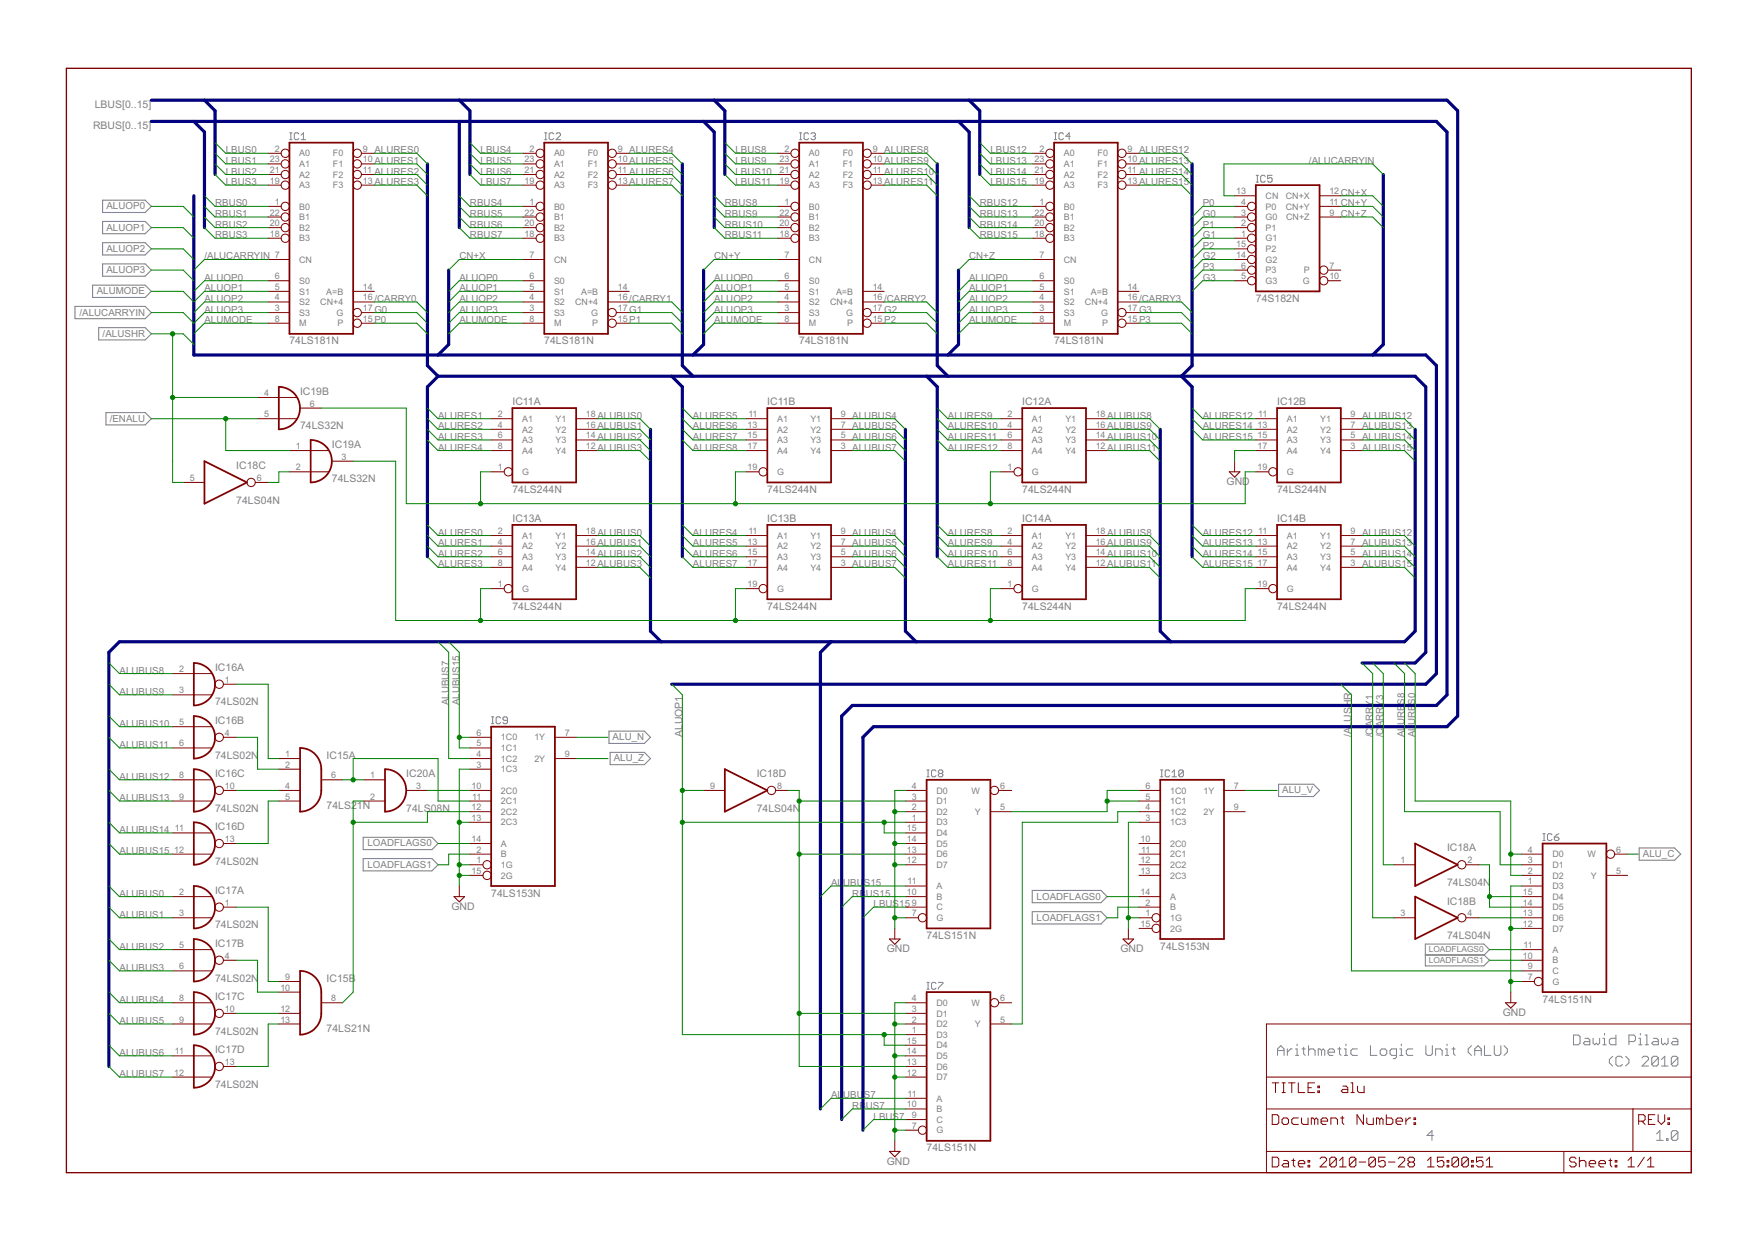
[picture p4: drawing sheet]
<svg xmlns="http://www.w3.org/2000/svg" width="420mm" height="297mm" viewBox="0 0 420 297" stroke-linecap="round" stroke-linejoin="round" font-family="sans-serif">
<defs><g id="words">
<g font-size="2.8" fill="#808080">
<text x="22.7" y="25.7">LBUS[0..15]</text>
<text x="22.3" y="30.8">RBUS[0..15]</text>
<text x="300.3" y="72.2">74S182N</text>
<text x="69.2" y="82.4">74LS181N</text>
<text x="130.2" y="82.4">74LS181N</text>
<text x="191.1" y="82.4">74LS181N</text>
<text x="252.1" y="82.4">74LS181N</text>
<text x="71.7" y="94.4">IC19B</text>
<text x="122.5" y="97">IC11A</text>
<text x="183.5" y="97">IC11B</text>
<text x="244.4" y="97">IC12A</text>
<text x="305.4" y="97">IC12B</text>
<text x="71.7" y="102.7">74LS32N</text>
<text x="79.4" y="107.1">IC19A</text>
<text x="56.5" y="112.2">IC18C</text>
<text x="79.4" y="115.4">74LS32N</text>
<text x="122.5" y="117.9">74LS244N</text>
<text x="183.5" y="117.9">74LS244N</text>
<text x="244.4" y="117.9">74LS244N</text>
<text x="293.3" y="116">GND</text>
<text x="305.4" y="117.9">74LS244N</text>
<text x="56.5" y="120.5">74LS04N</text>
<text x="122.5" y="124.9">IC13A</text>
<text x="183.5" y="124.9">IC13B</text>
<text x="244.4" y="124.9">IC14A</text>
<text x="305.4" y="124.9">IC14B</text>
<text x="122.5" y="145.9">74LS244N</text>
<text x="183.5" y="145.9">74LS244N</text>
<text x="244.4" y="145.9">74LS244N</text>
<text x="305.4" y="145.9">74LS244N</text>
<text x="51.4" y="160.5">IC16A</text>
<text x="51.4" y="168.7">74LS02N</text>
<text x="51.4" y="173.2">IC16B</text>
<text x="163.2" y="176.3" transform="rotate(-90 163.2 176.3)">ALUOP1</text>
<text x="323.2" y="176.3" transform="rotate(-90 323.2 176.3)">/ALUSHR</text>
<text x="51.4" y="181.4">74LS02N</text>
<text x="51.4" y="185.9">IC16C</text>
<text x="78.1" y="181.4">IC15A</text>
<text x="97.1" y="185.9">IC20A</text>
<text x="181" y="185.9">IC18D</text>
<text x="51.4" y="194.1">74LS02N</text>
<text x="78.1" y="193.5">74LS21N</text>
<text x="97.1" y="194.1">74LS08N</text>
<text x="181" y="194.1">74LS04N</text>
<text x="51.4" y="198.6">IC16D</text>
<text x="346" y="203.6">IC18A</text>
<text x="51.4" y="206.8">74LS02N</text>
<text x="51.4" y="213.8">IC17A</text>
<text x="117.5" y="214.4">74LS153N</text>
<text x="346" y="211.9">74LS04N</text>
<text x="107.9" y="217.6">GND</text>
<text x="346" y="216.3">IC18B</text>
<text x="51.4" y="222">74LS02N</text>
<text x="51.4" y="226.5">IC17B</text>
<text x="212.1" y="227.8">GND</text>
<text x="221.6" y="224.6">74LS151N</text>
<text x="267.9" y="227.8">GND</text>
<text x="277.5" y="227.1">74LS153N</text>
<text x="346" y="224.6">74LS04N</text>
<text x="51.4" y="234.7">74LS02N</text>
<text x="51.4" y="239.2">IC17C</text>
<text x="78.1" y="234.7">IC15B</text>
<text x="368.9" y="239.8">74LS151N</text>
<text x="359.4" y="243">GND</text>
<text x="51.4" y="247.4">74LS02N</text>
<text x="51.4" y="251.9">IC17D</text>
<text x="78.1" y="246.8">74LS21N</text>
<text x="51.4" y="260.1">74LS02N</text>
<text x="221.6" y="275.4">74LS151N</text>
<text x="212.1" y="278.6">GND</text>
</g>
<g font-size="2.6" fill="#808080">
<text x="54" y="36.7">LBUS0</text>
<text x="54" y="39.2">LBUS1</text>
<text x="54" y="41.7">LBUS2</text>
<text x="114.9" y="36.7">LBUS4</text>
<text x="114.9" y="39.2">LBUS5</text>
<text x="114.9" y="41.7">LBUS6</text>
<text x="175.9" y="36.7">LBUS8</text>
<text x="175.9" y="39.2">LBUS9</text>
<text x="175.9" y="41.7">LBUS10</text>
<text x="236.8" y="36.7">LBUS12</text>
<text x="236.8" y="39.2">LBUS13</text>
<text x="236.8" y="41.7">LBUS14</text>
<text x="313" y="39.2">/ALUCARRYIN</text>
<text x="54" y="44.3">LBUS3</text>
<text x="114.9" y="44.3">LBUS7</text>
<text x="175.9" y="44.3">LBUS11</text>
<text x="236.8" y="44.3">LBUS15</text>
<text x="25.4" y="50.1">ALUOP0</text>
<text x="51.4" y="49.4">RBUS0</text>
<text x="51.4" y="51.9">RBUS1</text>
<text x="112.4" y="49.4">RBUS4</text>
<text x="112.4" y="51.9">RBUS5</text>
<text x="173.3" y="49.4">RBUS8</text>
<text x="173.3" y="51.9">RBUS9</text>
<text x="234.3" y="49.4">RBUS12</text>
<text x="234.3" y="51.9">RBUS13</text>
<text x="287.6" y="51.9">G0</text>
<text x="287.6" y="49.4">P0</text>
<text x="25.4" y="55.1">ALUOP1</text>
<text x="51.4" y="54.4">RBUS2</text>
<text x="51.4" y="57">RBUS3</text>
<text x="112.4" y="54.4">RBUS6</text>
<text x="112.4" y="57">RBUS7</text>
<text x="173.3" y="54.4">RBUS10</text>
<text x="173.3" y="57">RBUS11</text>
<text x="234.3" y="54.4">RBUS14</text>
<text x="234.3" y="57">RBUS15</text>
<text x="287.6" y="54.4">P1</text>
<text x="287.6" y="57">G1</text>
<text x="287.6" y="59.5">P2</text>
<text x="25.4" y="60.2">ALUOP2</text>
<text x="25.4" y="65.3">ALUOP3</text>
<text x="48.9" y="62.1">/ALUCARRYIN 7</text>
<text x="109.8" y="62.1">CN+X</text>
<text x="170.8" y="62.1">CN+Y</text>
<text x="231.7" y="62.1">CN+Z</text>
<text x="287.6" y="62.1">G2</text>
<text x="287.6" y="64.6">P3</text>
<text x="23.1" y="70.4">ALUMODE</text>
<text x="48.9" y="67.1">ALUOP0</text>
<text x="48.9" y="69.7">ALUOP1</text>
<text x="109.8" y="67.1">ALUOP0</text>
<text x="109.8" y="69.7">ALUOP1</text>
<text x="170.8" y="67.1">ALUOP0</text>
<text x="170.8" y="69.7">ALUOP1</text>
<text x="231.7" y="67.1">ALUOP0</text>
<text x="231.7" y="69.7">ALUOP1</text>
<text x="287.6" y="67.1">G3</text>
<text x="19" y="75.5">/ALUCARRYIN</text>
<text x="48.9" y="72.2">ALUOP2</text>
<text x="48.9" y="74.8">ALUOP3</text>
<text x="48.9" y="77.3">ALUMODE</text>
<text x="109.8" y="72.2">ALUOP2</text>
<text x="109.8" y="74.8">ALUOP3</text>
<text x="109.8" y="77.3">ALUMODE</text>
<text x="170.8" y="72.2">ALUOP2</text>
<text x="170.8" y="74.8">ALUOP3</text>
<text x="170.8" y="77.3">ALUMODE</text>
<text x="231.7" y="72.2">ALUOP2</text>
<text x="231.7" y="74.8">ALUOP3</text>
<text x="231.7" y="77.3">ALUMODE</text>
<text x="24.5" y="80.5">/ALUSHR</text>
<text x="26.2" y="100.9">/ENALU</text>
<text x="104.8" y="100.1">ALURES1</text>
<text x="165.7" y="100.1">ALURES5</text>
<text x="226.7" y="100.1">ALURES9</text>
<text x="287.6" y="100.1">ALURES12</text>
<text x="104.8" y="102.7">ALURES2</text>
<text x="104.8" y="105.2">ALURES3</text>
<text x="104.8" y="107.8">ALURES4</text>
<text x="165.7" y="102.7">ALURES6</text>
<text x="165.7" y="105.2">ALURES7</text>
<text x="165.7" y="107.8">ALURES8</text>
<text x="226.7" y="102.7">ALURES10</text>
<text x="226.7" y="105.2">ALURES11</text>
<text x="226.7" y="107.8">ALURES12</text>
<text x="287.6" y="102.7">ALURES14</text>
<text x="287.6" y="105.2">ALURES15</text>
<text x="104.8" y="128.1">ALURES0</text>
<text x="104.8" y="130.6">ALURES1</text>
<text x="165.7" y="128.1">ALURES4</text>
<text x="165.7" y="130.6">ALURES5</text>
<text x="226.7" y="128.1">ALURES8</text>
<text x="226.7" y="130.6">ALURES9</text>
<text x="287.6" y="128.1">ALURES12</text>
<text x="287.6" y="130.6">ALURES13</text>
<text x="104.8" y="133.2">ALURES2</text>
<text x="104.8" y="135.7">ALURES3</text>
<text x="165.7" y="133.2">ALURES6</text>
<text x="165.7" y="135.7">ALURES7</text>
<text x="226.7" y="133.2">ALURES10</text>
<text x="226.7" y="135.7">ALURES11</text>
<text x="287.6" y="133.2">ALURES14</text>
<text x="287.6" y="135.7">ALURES15</text>
<text x="28.6" y="161.1">ALUBUS8</text>
<text x="28.6" y="166.2">ALUBUS9</text>
<text x="28.6" y="173.8">ALUBUS10</text>
<text x="107.3" y="168.7" transform="rotate(-90 107.3 168.7)">ALUBUS7</text>
<text x="109.8" y="168.7" transform="rotate(-90 109.8 168.7)">ALUBUS15</text>
<text x="335.9" y="173.5" transform="rotate(-90 335.9 173.5)">URE</text>
<text x="335.9" y="168.5" transform="rotate(-90 335.9 168.5)">S8</text>
<text x="338.4" y="173.5" transform="rotate(-90 338.4 173.5)">URE</text>
<text x="338.4" y="168.5" transform="rotate(-90 338.4 168.5)">S0</text>
<text x="28.6" y="178.9">ALUBUS11</text>
<text x="146.5" y="177">ALU_N</text>
<text x="328.3" y="176.3" transform="rotate(-90 328.3 176.3)">/CARRY1</text>
<text x="330.8" y="176.3" transform="rotate(-90 330.8 176.3)">/CARRY3</text>
<text x="335.9" y="176.3" transform="rotate(-90 335.9 176.3)">AL</text>
<text x="338.4" y="176.3" transform="rotate(-90 338.4 176.3)">AL</text>
<text x="146.8" y="182.1">ALU_Z</text>
<text x="28.6" y="186.5">ALUBUS12</text>
<text x="28.6" y="191.6">ALUBUS13</text>
<text x="306.6" y="189.7">ALU_V</text>
<text x="28.6" y="199.2">ALUBUS14</text>
<text x="87.9" y="202.4">LOADFLAGS0</text>
<text x="28.6" y="204.3">ALUBUS15</text>
<text x="87.9" y="207.5">LOADFLAGS1</text>
<text x="392.9" y="205">ALU_C</text>
<text x="28.6" y="214.4">ALUBUS0</text>
<text x="198.7" y="211.9">AL</text>
<text x="201.6" y="211.9">UBU</text>
<text x="203.8" y="214.4">RB</text>
<text x="206.6" y="211.9">S15</text>
<text x="207.1" y="214.4">US15</text>
<text x="247.9" y="215.1">LOADFLAGS0</text>
<text x="28.6" y="219.5">ALUBUS1</text>
<text x="208.9" y="217">LBUS15</text>
<text x="247.9" y="220.2">LOADFLAGS1</text>
<text x="28.6" y="227.1">ALUBUS2</text>
<text x="28.6" y="232.2">ALUBUS3</text>
<text x="28.6" y="239.8">ALUBUS4</text>
<text x="28.6" y="244.9">ALUBUS5</text>
<text x="28.6" y="252.5">ALUBUS6</text>
<text x="28.6" y="257.6">ALUBUS7</text>
<text x="198.7" y="262.7">AL</text>
<text x="201.6" y="262.7">UBU</text>
<text x="206.6" y="262.7">S7</text>
<text x="203.8" y="265.2">RB</text>
<text x="207.1" y="265.2">US7</text>
<text x="208.9" y="267.8">LBUS7</text>
</g>
<g font-size="2.4" fill="#808080">
<text x="64.5" y="41.4">21</text>
<text x="64.5" y="38.8">23</text>
<text x="65.7" y="36.3">2</text>
<text x="71.5" y="37.4">A0</text>
<text x="71.5" y="40">A1</text>
<text x="79.6" y="37.4">F0</text>
<text x="79.6" y="40">F1</text>
<text x="86.8" y="36.3">9 ALURES0</text>
<text x="86.8" y="38.8">10ALURES1</text>
<text x="86.8" y="41.4">11 ALURES2</text>
<text x="125.5" y="41.4">21</text>
<text x="125.5" y="38.8">23</text>
<text x="126.6" y="36.3">2</text>
<text x="132.5" y="37.4">A0</text>
<text x="132.5" y="40">A1</text>
<text x="140.6" y="37.4">F0</text>
<text x="140.6" y="40">F1</text>
<text x="147.7" y="36.3">9 ALURES4</text>
<text x="147.7" y="38.8">10ALURES5</text>
<text x="147.7" y="41.4">11 ALURES6</text>
<text x="186.4" y="41.4">21</text>
<text x="186.4" y="38.8">23</text>
<text x="187.6" y="36.3">2</text>
<text x="193.4" y="37.4">A0</text>
<text x="193.4" y="40">A1</text>
<text x="201.5" y="37.4">F0</text>
<text x="201.5" y="40">F1</text>
<text x="208.7" y="36.3">9 ALURES8</text>
<text x="208.7" y="38.8">10ALURES9</text>
<text x="208.7" y="41.4">11 ALURES10</text>
<text x="247.4" y="41.4">21</text>
<text x="247.4" y="38.8">23</text>
<text x="248.5" y="36.3">2</text>
<text x="254.4" y="37.4">A0</text>
<text x="254.4" y="40">A1</text>
<text x="262.5" y="37.4">F0</text>
<text x="262.5" y="40">F1</text>
<text x="269.6" y="36.3">9 ALURES12</text>
<text x="269.6" y="38.8">10ALURES13</text>
<text x="269.6" y="41.4">11 ALURES14</text>
<text x="64.5" y="43.9">19</text>
<text x="71.5" y="45">A3</text>
<text x="71.5" y="42.5">A2</text>
<text x="79.6" y="42.5">F2</text>
<text x="79.6" y="45">F3</text>
<text x="86.8" y="43.9">13ALURES3</text>
<text x="125.5" y="43.9">19</text>
<text x="132.5" y="45">A3</text>
<text x="132.5" y="42.5">A2</text>
<text x="140.6" y="42.5">F2</text>
<text x="140.6" y="45">F3</text>
<text x="147.7" y="43.9">13ALURES7</text>
<text x="186.4" y="43.9">19</text>
<text x="193.4" y="45">A3</text>
<text x="193.4" y="42.5">A2</text>
<text x="201.5" y="42.5">F2</text>
<text x="201.5" y="45">F3</text>
<text x="208.7" y="43.9">13ALURES11</text>
<text x="247.4" y="43.9">19</text>
<text x="254.4" y="45">A3</text>
<text x="254.4" y="42.5">A2</text>
<text x="262.5" y="42.5">F2</text>
<text x="262.5" y="45">F3</text>
<text x="269.6" y="43.9">13ALURES15</text>
<text x="295.6" y="46.5">13</text>
<text x="302.7" y="47.6">CN</text>
<text x="307.5" y="47.6">CN+X</text>
<text x="317.9" y="46.5">12CN+X</text>
<text x="64.5" y="51.5">22</text>
<text x="65.7" y="49">1</text>
<text x="71.5" y="50.1">B0</text>
<text x="71.5" y="52.7">B1</text>
<text x="125.5" y="51.5">22</text>
<text x="126.6" y="49">1</text>
<text x="132.5" y="50.1">B0</text>
<text x="132.5" y="52.7">B1</text>
<text x="186.4" y="51.5">22</text>
<text x="187.6" y="49">1</text>
<text x="193.4" y="50.1">B0</text>
<text x="193.4" y="52.7">B1</text>
<text x="247.4" y="51.5">22</text>
<text x="248.5" y="49">1</text>
<text x="254.4" y="50.1">B0</text>
<text x="254.4" y="52.7">B1</text>
<text x="296.8" y="51.5">3</text>
<text x="296.8" y="49">4</text>
<text x="302.7" y="52.7">G0</text>
<text x="302.7" y="50.1">P0</text>
<text x="307.5" y="50.1">CN+Y</text>
<text x="307.6" y="52.7">CN+Z</text>
<text x="317.9" y="51.5">9 CN+Z</text>
<text x="317.9" y="49">11 CN+Y</text>
<text x="64.5" y="56.6">18</text>
<text x="64.5" y="54.1">20</text>
<text x="71.5" y="57.7">B3</text>
<text x="71.5" y="55.2">B2</text>
<text x="125.5" y="56.6">18</text>
<text x="125.5" y="54.1">20</text>
<text x="132.5" y="57.7">B3</text>
<text x="132.5" y="55.2">B2</text>
<text x="186.4" y="56.6">18</text>
<text x="186.4" y="54.1">20</text>
<text x="193.4" y="57.7">B3</text>
<text x="193.4" y="55.2">B2</text>
<text x="247.4" y="56.6">18</text>
<text x="247.4" y="54.1">20</text>
<text x="254.4" y="57.7">B3</text>
<text x="254.4" y="55.2">B2</text>
<text x="295.6" y="59.2">15</text>
<text x="296.8" y="56.6">1</text>
<text x="296.8" y="54.1">2</text>
<text x="302.7" y="57.7">G1</text>
<text x="302.7" y="55.2">P1</text>
<text x="71.5" y="62.8">CN</text>
<text x="126.6" y="61.7">7</text>
<text x="132.5" y="62.8">CN</text>
<text x="187.6" y="61.7">7</text>
<text x="193.4" y="62.8">CN</text>
<text x="248.5" y="61.7">7</text>
<text x="254.4" y="62.8">CN</text>
<text x="295.6" y="61.7">14</text>
<text x="296.8" y="64.2">6</text>
<text x="302.7" y="65.4">P3</text>
<text x="302.7" y="62.8">G2</text>
<text x="302.7" y="60.3">P2</text>
<text x="311.8" y="65.4">P</text>
<text x="317.9" y="64.2">7</text>
<text x="65.7" y="71.9">4</text>
<text x="65.7" y="69.3">5</text>
<text x="65.7" y="66.8">6</text>
<text x="71.5" y="70.4">S1</text>
<text x="71.5" y="67.9">S0</text>
<text x="78" y="70.4">A=B</text>
<text x="86.8" y="69.3">14</text>
<text x="86.8" y="71.9">16/CARRY0</text>
<text x="126.6" y="71.9">4</text>
<text x="126.6" y="69.3">5</text>
<text x="126.6" y="66.8">6</text>
<text x="132.5" y="70.4">S1</text>
<text x="132.5" y="67.9">S0</text>
<text x="139" y="70.4">A=B</text>
<text x="147.7" y="69.3">14</text>
<text x="147.7" y="71.9">16/CARRY1</text>
<text x="187.6" y="71.9">4</text>
<text x="187.6" y="69.3">5</text>
<text x="187.6" y="66.8">6</text>
<text x="193.4" y="70.4">S1</text>
<text x="193.4" y="67.9">S0</text>
<text x="199.9" y="70.4">A=B</text>
<text x="208.7" y="69.3">14</text>
<text x="208.7" y="71.9">16/CARRY2</text>
<text x="248.5" y="71.9">4</text>
<text x="248.5" y="69.3">5</text>
<text x="248.5" y="66.8">6</text>
<text x="254.4" y="70.4">S1</text>
<text x="254.4" y="67.9">S0</text>
<text x="260.9" y="70.4">A=B</text>
<text x="269.6" y="69.3">14</text>
<text x="269.6" y="71.9">16/CARRY3</text>
<text x="296.8" y="66.8">5</text>
<text x="302.7" y="67.9">G3</text>
<text x="311.5" y="67.9">G</text>
<text x="317.9" y="66.8">10</text>
<text x="65.7" y="74.4">3</text>
<text x="65.7" y="76.9">8</text>
<text x="71.5" y="75.5">S3</text>
<text x="71.5" y="73">S2</text>
<text x="76.6" y="73">CN+4</text>
<text x="80.4" y="75.5">G</text>
<text x="86.8" y="76.9">15P0</text>
<text x="86.8" y="74.4">17G0</text>
<text x="126.6" y="74.4">3</text>
<text x="126.6" y="76.9">8</text>
<text x="132.5" y="75.5">S3</text>
<text x="132.5" y="73">S2</text>
<text x="137.5" y="73">CN+4</text>
<text x="141.4" y="75.5">G</text>
<text x="147.7" y="76.9">15P1</text>
<text x="147.7" y="74.4">17G1</text>
<text x="187.6" y="74.4">3</text>
<text x="187.6" y="76.9">8</text>
<text x="193.4" y="75.5">S3</text>
<text x="193.4" y="73">S2</text>
<text x="198.5" y="73">CN+4</text>
<text x="202.3" y="75.5">G</text>
<text x="208.7" y="76.9">15P2</text>
<text x="208.7" y="74.4">17G2</text>
<text x="248.5" y="74.4">3</text>
<text x="248.5" y="76.9">8</text>
<text x="254.4" y="75.5">S3</text>
<text x="254.4" y="73">S2</text>
<text x="259.4" y="73">CN+4</text>
<text x="263.3" y="75.5">G</text>
<text x="269.6" y="76.9">15P3</text>
<text x="269.6" y="74.4">17G3</text>
<text x="71.5" y="78.1">M</text>
<text x="80.7" y="78.1">P</text>
<text x="132.5" y="78.1">M</text>
<text x="141.6" y="78.1">P</text>
<text x="193.4" y="78.1">M</text>
<text x="202.6" y="78.1">P</text>
<text x="254.4" y="78.1">M</text>
<text x="263.5" y="78.1">P</text>
<text x="63.1" y="94.7">4</text>
<text x="63.1" y="99.8">5</text>
<text x="74.1" y="97.3">6</text>
<text x="119" y="99.8">2</text>
<text x="124.9" y="100.9">A1</text>
<text x="132.9" y="100.9">Y1</text>
<text x="140.1" y="99.8">18ALUBUS0</text>
<text x="179" y="99.8">11</text>
<text x="185.8" y="100.9">A1</text>
<text x="193.8" y="100.9">Y1</text>
<text x="201.1" y="99.8">9 ALUBUS4</text>
<text x="240.9" y="99.8">2</text>
<text x="246.8" y="100.9">A1</text>
<text x="254.8" y="100.9">Y1</text>
<text x="262" y="99.8">18ALUBUS8</text>
<text x="300.9" y="99.8">11</text>
<text x="307.7" y="100.9">A1</text>
<text x="315.7" y="100.9">Y1</text>
<text x="323" y="99.8">9 ALUBUS12</text>
<text x="70.8" y="107.4">1</text>
<text x="119" y="102.3">4</text>
<text x="119" y="104.9">6</text>
<text x="119" y="107.4">8</text>
<text x="124.9" y="103.4">A2</text>
<text x="124.9" y="106">A3</text>
<text x="132.9" y="106">Y3</text>
<text x="132.9" y="103.4">Y2</text>
<text x="140.1" y="107.4">12ALUBUS3</text>
<text x="140.1" y="104.9">14ALUBUS2</text>
<text x="140.1" y="102.3">16ALUBUS1</text>
<text x="178.8" y="102.3">13</text>
<text x="178.8" y="104.9">15</text>
<text x="178.8" y="107.4">17</text>
<text x="185.8" y="103.4">A2</text>
<text x="185.8" y="106">A3</text>
<text x="193.8" y="106">Y3</text>
<text x="193.8" y="103.4">Y2</text>
<text x="201.1" y="107.4">3 ALUBUS7</text>
<text x="201.1" y="104.9">5 ALUBUS6</text>
<text x="201.1" y="102.3">7 ALUBUS5</text>
<text x="240.9" y="102.3">4</text>
<text x="240.9" y="104.9">6</text>
<text x="240.9" y="107.4">8</text>
<text x="246.8" y="103.4">A2</text>
<text x="246.8" y="106">A3</text>
<text x="254.8" y="106">Y3</text>
<text x="254.8" y="103.4">Y2</text>
<text x="262" y="107.4">12ALUBUS11</text>
<text x="262" y="104.9">14ALUBUS10</text>
<text x="262" y="102.3">16ALUBUS9</text>
<text x="300.7" y="102.3">13</text>
<text x="300.7" y="104.9">15</text>
<text x="300.7" y="107.4">17</text>
<text x="307.7" y="103.4">A2</text>
<text x="307.7" y="106">A3</text>
<text x="315.7" y="106">Y3</text>
<text x="315.7" y="103.4">Y2</text>
<text x="323" y="107.4">3 ALUBUS15</text>
<text x="323" y="104.9">5 ALUBUS14</text>
<text x="323" y="102.3">7 ALUBUS13</text>
<text x="70.8" y="112.5">2</text>
<text x="81.7" y="110">3</text>
<text x="119" y="112.5">1</text>
<text x="124.9" y="113.6">G</text>
<text x="124.9" y="108.5">A4</text>
<text x="132.9" y="108.5">Y4</text>
<text x="178.8" y="112.5">19</text>
<text x="185.8" y="113.6">G</text>
<text x="185.8" y="108.5">A4</text>
<text x="193.8" y="108.5">Y4</text>
<text x="240.9" y="112.5">1</text>
<text x="246.8" y="113.6">G</text>
<text x="246.8" y="108.5">A4</text>
<text x="254.8" y="108.5">Y4</text>
<text x="300.7" y="112.5">19</text>
<text x="307.7" y="113.6">G</text>
<text x="307.7" y="108.5">A4</text>
<text x="315.7" y="108.5">Y4</text>
<text x="45.4" y="115">5</text>
<text x="61.4" y="115">6</text>
<text x="119" y="127.7">2</text>
<text x="119" y="130.3">4</text>
<text x="124.9" y="128.8">A1</text>
<text x="124.9" y="131.4">A2</text>
<text x="132.9" y="131.4">Y2</text>
<text x="132.9" y="128.8">Y1</text>
<text x="140.1" y="130.3">16ALUBUS1</text>
<text x="140.1" y="127.7">18ALUBUS0</text>
<text x="178.8" y="130.3">13</text>
<text x="179" y="127.7">11</text>
<text x="185.8" y="128.8">A1</text>
<text x="185.8" y="131.4">A2</text>
<text x="193.8" y="131.4">Y2</text>
<text x="193.8" y="128.8">Y1</text>
<text x="201.1" y="130.3">7 ALUBUS5</text>
<text x="201.1" y="127.7">9 ALUBUS4</text>
<text x="240.9" y="127.7">2</text>
<text x="240.9" y="130.3">4</text>
<text x="246.8" y="128.8">A1</text>
<text x="246.8" y="131.4">A2</text>
<text x="254.8" y="131.4">Y2</text>
<text x="254.8" y="128.8">Y1</text>
<text x="262" y="130.3">16ALUBUS9</text>
<text x="262" y="127.7">18ALUBUS8</text>
<text x="300.7" y="130.3">13</text>
<text x="300.9" y="127.7">11</text>
<text x="307.7" y="128.8">A1</text>
<text x="307.7" y="131.4">A2</text>
<text x="315.7" y="131.4">Y2</text>
<text x="315.7" y="128.8">Y1</text>
<text x="323" y="130.3">7 ALUBUS13</text>
<text x="323" y="127.7">9 ALUBUS12</text>
<text x="119" y="132.8">6</text>
<text x="119" y="135.3">8</text>
<text x="124.9" y="133.9">A3</text>
<text x="124.9" y="136.5">A4</text>
<text x="132.9" y="136.5">Y4</text>
<text x="132.9" y="133.9">Y3</text>
<text x="140.1" y="135.3">12ALUBUS3</text>
<text x="140.1" y="132.8">14ALUBUS2</text>
<text x="178.8" y="132.8">15</text>
<text x="178.8" y="135.3">17</text>
<text x="185.8" y="133.9">A3</text>
<text x="185.8" y="136.5">A4</text>
<text x="193.8" y="136.5">Y4</text>
<text x="193.8" y="133.9">Y3</text>
<text x="201.1" y="135.3">3 ALUBUS7</text>
<text x="201.1" y="132.8">5 ALUBUS6</text>
<text x="240.9" y="132.8">6</text>
<text x="240.9" y="135.3">8</text>
<text x="246.8" y="133.9">A3</text>
<text x="246.8" y="136.5">A4</text>
<text x="254.8" y="136.5">Y4</text>
<text x="254.8" y="133.9">Y3</text>
<text x="262" y="135.3">12ALUBUS11</text>
<text x="262" y="132.8">14ALUBUS10</text>
<text x="300.7" y="132.8">15</text>
<text x="300.7" y="135.3">17</text>
<text x="307.7" y="133.9">A3</text>
<text x="307.7" y="136.5">A4</text>
<text x="315.7" y="136.5">Y4</text>
<text x="315.7" y="133.9">Y3</text>
<text x="323" y="135.3">3 ALUBUS15</text>
<text x="323" y="132.8">5 ALUBUS14</text>
<text x="119" y="140.4">1</text>
<text x="124.9" y="141.5">G</text>
<text x="178.8" y="140.4">19</text>
<text x="185.8" y="141.5">G</text>
<text x="240.9" y="140.4">1</text>
<text x="246.8" y="141.5">G</text>
<text x="300.7" y="140.4">19</text>
<text x="307.7" y="141.5">G</text>
<text x="42.8" y="160.7">2</text>
<text x="42.8" y="165.8">3</text>
<text x="53.8" y="163.3">1</text>
<text x="42.8" y="173.4">5</text>
<text x="42.8" y="178.5">6</text>
<text x="53.8" y="176">4</text>
<text x="113.9" y="178.5">5</text>
<text x="113.9" y="176">6</text>
<text x="119.8" y="179.6">1C1</text>
<text x="119.8" y="177.1">1C0</text>
<text x="127.8" y="177.1">1Y</text>
<text x="135" y="176">7</text>
<text x="68.2" y="181.1">1</text>
<text x="68.2" y="183.6">2</text>
<text x="113.9" y="183.6">3</text>
<text x="113.9" y="181.1">4</text>
<text x="119.8" y="184.7">1C3</text>
<text x="119.8" y="182.2">1C2</text>
<text x="127.8" y="182.2">2Y</text>
<text x="135" y="181.1">9</text>
<text x="42.8" y="186.1">8</text>
<text x="42.8" y="191.2">9</text>
<text x="53.8" y="188.7">10</text>
<text x="68.2" y="188.7">4</text>
<text x="68.2" y="191.2">5</text>
<text x="79.2" y="186.1">6</text>
<text x="88.5" y="186.1">1</text>
<text x="88.5" y="191.2">2</text>
<text x="99.5" y="188.7">3</text>
<text x="112.8" y="188.7">10</text>
<text x="112.9" y="191.2">11</text>
<text x="119.8" y="189.8">2C0</text>
<text x="169.8" y="188.7">9</text>
<text x="185.8" y="188.7">8</text>
<text x="218.1" y="191.2">3</text>
<text x="218.1" y="188.7">4</text>
<text x="223.9" y="189.8">D0</text>
<text x="232.4" y="189.8">W</text>
<text x="239.2" y="188.7">6</text>
<text x="273.9" y="191.2">5</text>
<text x="273.9" y="188.7">6</text>
<text x="279.8" y="189.8">1C0</text>
<text x="287.8" y="189.8">1Y</text>
<text x="295" y="188.7">7</text>
<text x="112.8" y="193.8">12</text>
<text x="112.8" y="196.3">13</text>
<text x="119.8" y="192.3">2C1</text>
<text x="119.8" y="194.9">2C2</text>
<text x="119.8" y="197.4">2C3</text>
<text x="218.1" y="196.3">1</text>
<text x="218.1" y="193.8">2</text>
<text x="223.9" y="197.4">D3</text>
<text x="223.9" y="194.9">D2</text>
<text x="223.9" y="192.3">D1</text>
<text x="233.1" y="194.9">Y</text>
<text x="239.2" y="193.8">5</text>
<text x="273.9" y="196.3">3</text>
<text x="273.9" y="193.8">4</text>
<text x="279.8" y="197.4">1C3</text>
<text x="279.8" y="194.9">1C2</text>
<text x="279.8" y="192.3">1C1</text>
<text x="287.8" y="194.9">2Y</text>
<text x="295" y="193.8">9</text>
<text x="41.6" y="203.9">12</text>
<text x="41.8" y="198.8">11</text>
<text x="53.8" y="201.4">13</text>
<text x="112.8" y="201.4">14</text>
<text x="113.9" y="203.9">2</text>
<text x="119.8" y="202.5">A</text>
<text x="216.9" y="203.9">13</text>
<text x="216.9" y="201.4">14</text>
<text x="216.9" y="198.8">15</text>
<text x="223.9" y="202.5">D5</text>
<text x="223.9" y="200">D4</text>
<text x="272.8" y="201.4">10</text>
<text x="272.9" y="203.9">11</text>
<text x="279.8" y="202.5">2C0</text>
<text x="365.4" y="203.9">4</text>
<text x="386.5" y="203.9">6</text>
<text x="112.8" y="209">15</text>
<text x="113.9" y="206.5">1</text>
<text x="119.8" y="207.6">1G</text>
<text x="119.8" y="205">B</text>
<text x="216.9" y="206.5">12</text>
<text x="223.9" y="207.6">D7</text>
<text x="223.9" y="205">D6</text>
<text x="272.8" y="206.5">12</text>
<text x="272.8" y="209">13</text>
<text x="279.8" y="205">2C1</text>
<text x="279.8" y="207.6">2C2</text>
<text x="334.9" y="206.5">1</text>
<text x="350.9" y="206.5">2</text>
<text x="365.4" y="209">2</text>
<text x="365.4" y="206.5">3</text>
<text x="371.2" y="207.6">D1</text>
<text x="371.2" y="205">D0</text>
<text x="379.7" y="205">W</text>
<text x="386.5" y="209">5</text>
<text x="42.8" y="214.1">2</text>
<text x="119.8" y="210.1">2G</text>
<text x="216.9" y="214.1">10</text>
<text x="217" y="211.5">11</text>
<text x="223.9" y="215.2">B</text>
<text x="223.9" y="212.7">A</text>
<text x="272.8" y="214.1">14</text>
<text x="279.8" y="210.1">2C3</text>
<text x="279.8" y="215.2">A</text>
<text x="364.2" y="214.1">15</text>
<text x="365.4" y="211.5">1</text>
<text x="371.2" y="212.7">D3</text>
<text x="371.2" y="210.1">D2</text>
<text x="371.2" y="215.2">D4</text>
<text x="380.4" y="210.1">Y</text>
<text x="42.8" y="219.2">3</text>
<text x="53.8" y="216.6">1</text>
<text x="218.1" y="219.2">7</text>
<text x="218.1" y="216.6">9</text>
<text x="223.9" y="220.3">G</text>
<text x="223.9" y="217.7">C</text>
<text x="272.8" y="221.7">15</text>
<text x="273.9" y="219.2">1</text>
<text x="273.9" y="216.6">2</text>
<text x="279.8" y="220.3">1G</text>
<text x="279.8" y="217.7">B</text>
<text x="334.9" y="219.2">3</text>
<text x="350.9" y="219.2">4</text>
<text x="364.2" y="221.7">12</text>
<text x="364.2" y="219.2">13</text>
<text x="364.2" y="216.6">14</text>
<text x="371.2" y="220.3">D6</text>
<text x="371.2" y="217.7">D5</text>
<text x="42.8" y="226.8">5</text>
<text x="279.8" y="222.8">2G</text>
<text x="364.4" y="226.8">11</text>
<text x="371.2" y="227.9">A</text>
<text x="371.2" y="222.8">D7</text>
<text x="42.8" y="231.8">6</text>
<text x="53.8" y="229.3">4</text>
<text x="364.2" y="229.3">10</text>
<text x="365.4" y="231.8">9</text>
<text x="371.2" y="233">C</text>
<text x="371.2" y="230.4">B</text>
<text x="42.8" y="239.5">8</text>
<text x="67" y="236.9">10</text>
<text x="68.2" y="234.4">9</text>
<text x="79.2" y="239.5">8</text>
<text x="218.1" y="239.5">4</text>
<text x="239.2" y="239.5">6</text>
<text x="365.4" y="234.4">7</text>
<text x="371.2" y="235.5">G</text>
<text x="42.8" y="244.5">9</text>
<text x="53.8" y="242">10</text>
<text x="67" y="242">12</text>
<text x="67" y="244.5">13</text>
<text x="218.1" y="244.5">2</text>
<text x="218.1" y="242">3</text>
<text x="223.9" y="245.7">D2</text>
<text x="223.9" y="243.1">D1</text>
<text x="223.9" y="240.6">D0</text>
<text x="232.4" y="240.6">W</text>
<text x="233.1" y="245.7">Y</text>
<text x="239.2" y="244.5">5</text>
<text x="216.9" y="249.6">15</text>
<text x="218.1" y="247.1">1</text>
<text x="223.9" y="248.2">D3</text>
<text x="223.9" y="250.7">D4</text>
<text x="41.6" y="257.2">12</text>
<text x="41.8" y="252.2">11</text>
<text x="53.8" y="254.7">13</text>
<text x="216.9" y="257.2">12</text>
<text x="216.9" y="254.7">13</text>
<text x="216.9" y="252.2">14</text>
<text x="223.9" y="255.8">D6</text>
<text x="223.9" y="253.3">D5</text>
<text x="217" y="262.3">11</text>
<text x="223.9" y="263.4">A</text>
<text x="223.9" y="258.4">D7</text>
<text x="216.9" y="264.9">10</text>
<text x="218.1" y="269.9">7</text>
<text x="218.1" y="267.4">9</text>
<text x="223.9" y="268.5">C</text>
<text x="223.9" y="266">B</text>
<text x="223.9" y="271.1">G</text>
</g>
<g font-size="2.2" fill="#808080">
<text x="341.7" y="227.7">LOADFLAGS0</text>
<text x="341.7" y="230.2">LOADFLAGS1</text>
</g>
</g></defs>
<g fill="#808080" stroke="#808080" stroke-width=".24">
<path d="M305.5 250.9v1.5z"/>
<path d="M305.5 250.9l.8-.8z"/>
<path d="M306.3 250.1l.8 .8z"/>
<path d="M307.1 250.9v1.5z"/>
<path d="M305.5 251.2h1.6z"/>
<path d="M307.8 250.9v1.5z"/>
<path d="M308.6 250.9l-.8 .8z"/>
<path d="M308.6 250.9h.4z"/>
<path d="M309.8 250.9h.4z"/>
<path d="M310.2 250.9v1.5z"/>
<path d="M309.8 252.4h.8z"/>
<path d="M310.2 249.7v.4z"/>
<path d="M311.7 250.5v1.5z"/>
<path d="M311.7 252l.4 .4z"/>
<path d="M311.3 250.9h.8z"/>
<path d="M312.9 250.1v2.3z"/>
<path d="M312.9 251.2l.4-.3z"/>
<path d="M313.3 250.9h.8z"/>
<path d="M314.1 250.9l.4 .3z"/>
<path d="M314.5 251.2v1.2z"/>
<path d="M315.2 250.9v1.5z"/>
<path d="M315.2 250.9h.4z"/>
<path d="M315.6 250.9l.4 .3z"/>
<path d="M316 251.2v1.2z"/>
<path d="M316 251.2l.4-.3z"/>
<path d="M316.4 250.9l.4 .3z"/>
<path d="M316.8 251.2v1.2z"/>
<path d="M318 252.4h.7z"/>
<path d="M317.6 252l.4 .4z"/>
<path d="M317.6 251.2v.8z"/>
<path d="M317.6 251.2l.4-.3z"/>
<path d="M318 250.9h.7z"/>
<path d="M318.7 250.9l.4 .3z"/>
<path d="M319.1 251.2v.5z"/>
<path d="M317.6 251.7h1.5z"/>
<path d="M320.3 250.5v1.5z"/>
<path d="M320.3 252l.4 .4z"/>
<path d="M319.9 250.9h.8z"/>
<path d="M321.5 250.9h.4z"/>
<path d="M321.9 250.9v1.5z"/>
<path d="M321.5 252.4h.8z"/>
<path d="M321.9 249.7v.4z"/>
<path d="M323.4 250.9h1.2z"/>
<path d="M323.4 250.9l-.4 .3z"/>
<path d="M323 251.2v.8z"/>
<path d="M323 252l.4 .4z"/>
<path d="M323.4 252.4h1.2z"/>
<path d="M327.7 250.1v2.3z"/>
<path d="M327.7 252.4h1.6z"/>
<path d="M330.4 252.4h.8z"/>
<path d="M331.2 252.4l.4-.4z"/>
<path d="M331.6 251.2v.8z"/>
<path d="M331.2 250.9l.4 .3z"/>
<path d="M330.4 250.9h.8z"/>
<path d="M330.4 250.9l-.3 .3z"/>
<path d="M330.1 251.2v.8z"/>
<path d="M330.1 252l.3 .4z"/>
<path d="M333.2 253.2h.4z"/>
<path d="M333.6 253.2l.3-.4z"/>
<path d="M333.9 250.9v1.9z"/>
<path d="M332.8 250.9h1.1z"/>
<path d="M332.8 250.9l-.4 .3z"/>
<path d="M332.4 251.2v.8z"/>
<path d="M332.4 252l.4 .4z"/>
<path d="M332.8 252.4h1.1z"/>
<path d="M334.7 250.9h.4z"/>
<path d="M335.1 250.9v1.5z"/>
<path d="M334.7 252.4h.8z"/>
<path d="M335.1 249.7v.4z"/>
<path d="M336.7 250.9h1.1z"/>
<path d="M336.7 250.9l-.4 .3z"/>
<path d="M336.3 251.2v.8z"/>
<path d="M336.3 252l.4 .4z"/>
<path d="M336.7 252.4h1.1z"/>
<path d="M341 250.1v1.9z"/>
<path d="M341 252l.4 .4z"/>
<path d="M341.4 252.4h.7z"/>
<path d="M342.1 252.4l.4-.4z"/>
<path d="M342.5 250.1v1.9z"/>
<path d="M343.3 250.9v1.5z"/>
<path d="M343.3 250.9h1.2z"/>
<path d="M344.5 250.9l.4 .3z"/>
<path d="M344.9 251.2v1.2z"/>
<path d="M345.7 250.9h.3z"/>
<path d="M346 250.9v1.5z"/>
<path d="M345.7 252.4h.7z"/>
<path d="M346 249.7v.4z"/>
<path d="M347.6 250.5v1.5z"/>
<path d="M347.6 252l.4 .4z"/>
<path d="M347.2 250.9h.8z"/>
<path d="M351.1 251.7l.8 .7z"/>
<path d="M351.1 250.9v.8z"/>
<path d="M351.9 250.1l-.8 .8z"/>
<path d="M352.7 250.9v1.5z"/>
<path d="M352.7 250.9l.7-.8z"/>
<path d="M353.4 250.1l.8 .8z"/>
<path d="M354.2 250.9v1.5z"/>
<path d="M352.7 251.2h1.5z"/>
<path d="M355 250.1v2.3z"/>
<path d="M355 252.4h1.6z"/>
<path d="M357.3 250.1v1.9z"/>
<path d="M357.3 252l.4 .4z"/>
<path d="M357.7 252.4h.8z"/>
<path d="M358.5 252.4l.4-.4z"/>
<path d="M358.9 250.1v1.9z"/>
<path d="M359.7 252.4l.7-.7z"/>
<path d="M360.4 250.9v.8z"/>
<path d="M359.7 250.1l.7 .8z"/>
<path d="M376.3 247.5v2.4z"/>
<path d="M376.3 249.9h1.1z"/>
<path d="M377.4 249.9l.4-.4z"/>
<path d="M377.8 247.9v1.6z"/>
<path d="M377.4 247.5l.4 .4z"/>
<path d="M376.3 247.5h1.1z"/>
<path d="M379 248.3h.8z"/>
<path d="M379.8 248.3l.4 .4z"/>
<path d="M380.2 248.7v1.2z"/>
<path d="M379 249.9h1.2z"/>
<path d="M378.6 249.5l.4 .4z"/>
<path d="M378.6 249.5l.4-.4z"/>
<path d="M379 249.1h1.2z"/>
<path d="M381 248.3v1.2z"/>
<path d="M381 249.5l.4 .4z"/>
<path d="M381.4 249.9l.3-.4z"/>
<path d="M381.7 249.5l.4 .4z"/>
<path d="M382.1 249.9l.4-.4z"/>
<path d="M382.5 248.3v1.2z"/>
<path d="M383.3 248.3h.4z"/>
<path d="M383.7 248.3v1.6z"/>
<path d="M383.3 249.9h.8z"/>
<path d="M383.7 247.2v.3z"/>
<path d="M386.4 247.5v2.4z"/>
<path d="M385.3 249.9h1.1z"/>
<path d="M384.9 249.5l.4 .4z"/>
<path d="M384.9 248.7v.8z"/>
<path d="M384.9 248.7l.4-.4z"/>
<path d="M385.3 248.3h1.1z"/>
<path d="M389.5 247.5v2.4z"/>
<path d="M389.5 247.5h1.2z"/>
<path d="M390.7 247.5l.4 .4z"/>
<path d="M391.1 247.9v.8z"/>
<path d="M391.1 248.7l-.4 .4z"/>
<path d="M389.5 249.1h1.2z"/>
<path d="M391.9 248.3h.4z"/>
<path d="M392.3 248.3v1.6z"/>
<path d="M391.9 249.9h.8z"/>
<path d="M392.3 247.2v.3z"/>
<path d="M393.4 247.5h.4z"/>
<path d="M393.8 247.5v2.4z"/>
<path d="M393.4 249.9h.8z"/>
<path d="M395.4 248.3h.8z"/>
<path d="M396.2 248.3l.4 .4z"/>
<path d="M396.6 248.7v1.2z"/>
<path d="M395.4 249.9h1.2z"/>
<path d="M395 249.5l.4 .4z"/>
<path d="M395 249.5l.4-.4z"/>
<path d="M395.4 249.1h1.2z"/>
<path d="M397.3 248.3v1.2z"/>
<path d="M397.3 249.5l.4 .4z"/>
<path d="M397.7 249.9l.4-.4z"/>
<path d="M398.1 249.5l.4 .4z"/>
<path d="M398.5 249.9l.4-.4z"/>
<path d="M398.9 248.3v1.2z"/>
<path d="M400 248.3h.8z"/>
<path d="M400.8 248.3l.4 .4z"/>
<path d="M401.2 248.7v1.2z"/>
<path d="M400 249.9h1.2z"/>
<path d="M399.7 249.5l.3 .4z"/>
<path d="M399.7 249.5l.3-.4z"/>
<path d="M400 249.1h1.2z"/>
<path d="M384.9 254.2l.7 .8z"/>
<path d="M384.9 253.4v.8z"/>
<path d="M384.9 253.4l.7-.8z"/>
<path d="M387.6 252.6l.4 .4z"/>
<path d="M386.8 252.6h.8z"/>
<path d="M386.8 252.6l-.4 .4z"/>
<path d="M386.4 253v1.6z"/>
<path d="M386.4 254.6l.4 .4z"/>
<path d="M386.8 255h.8z"/>
<path d="M387.6 255l.4-.4z"/>
<path d="M388.7 255l.8-.8z"/>
<path d="M389.5 253.4v.8z"/>
<path d="M388.7 252.6l.8 .8z"/>
<path d="M392.7 255h1.5z"/>
<path d="M392.7 255l1.5-1.6z"/>
<path d="M394.2 253v.4z"/>
<path d="M393.8 252.6l.4 .4z"/>
<path d="M393 252.6h.8z"/>
<path d="M392.7 253l.3-.4z"/>
<path d="M395 253v1.6z"/>
<path d="M395 253l.4-.4z"/>
<path d="M395.4 252.6h.8z"/>
<path d="M396.2 252.6l.4 .4z"/>
<path d="M396.6 253v1.6z"/>
<path d="M396.2 255l.4-.4z"/>
<path d="M395.4 255h.8z"/>
<path d="M395 254.6l.4 .4z"/>
<path d="M395 254.6l1.6-1.6z"/>
<path d="M397.3 253.4l.8-.8z"/>
<path d="M398.1 252.6v2.4z"/>
<path d="M397.3 255h1.6z"/>
<path d="M399.7 253v1.6z"/>
<path d="M399.7 253l.3-.4z"/>
<path d="M400 252.6h.8z"/>
<path d="M400.8 252.6l.4 .4z"/>
<path d="M401.2 253v1.6z"/>
<path d="M400.8 255l.4-.4z"/>
<path d="M400 255h.8z"/>
<path d="M399.7 254.6l.3 .4z"/>
<path d="M399.7 254.6l1.5-1.6z"/>
<path d="M342.4 270.4v2.3z"/>
<path d="M341.2 271.6l1.2-1.2z"/>
<path d="M341.2 271.6h1.6z"/>
<path d="M396.2 271.2l.7-.8z"/>
<path d="M396.9 270.4v2.3z"/>
<path d="M396.2 272.7h1.5z"/>
<path d="M398.5 272.4v.3z"/>
<path d="M398.5 272.4h.4z"/>
<path d="M398.9 272.4v.3z"/>
<path d="M398.5 272.7h.4z"/>
<path d="M399.7 270.8v1.6z"/>
<path d="M399.7 270.8l.3-.4z"/>
<path d="M400 270.4h.8z"/>
<path d="M400.8 270.4l.4 .4z"/>
<path d="M401.2 270.8v1.6z"/>
<path d="M400.8 272.7l.4-.3z"/>
<path d="M400 272.7h.8z"/>
<path d="M399.7 272.4l.3 .3z"/>
<path d="M399.7 272.4l1.5-1.6z"/>
<path d="M69.3 33.4h.5z"/>
<path d="M69.6 31.8v1.6z"/>
<path d="M69.3 31.8h.5z"/>
<path d="M71.2 31.8l.3 .2z"/>
<path d="M70.7 31.8h.5z"/>
<path d="M70.7 31.8l-.3 .2z"/>
<path d="M70.4 32v1.1z"/>
<path d="M70.4 33.1l.3 .3z"/>
<path d="M70.7 33.4h.5z"/>
<path d="M71.5 33.1l-.3 .3z"/>
<path d="M72 32.3l.6-.5z"/>
<path d="M72.6 31.8v1.6z"/>
<path d="M72 33.4h1.1z"/>
<path d="M130.2 33.4h.6z"/>
<path d="M130.5 31.8v1.6z"/>
<path d="M130.2 31.8h.6z"/>
<path d="M132.1 31.8l.3 .2z"/>
<path d="M131.6 31.8h.5z"/>
<path d="M131.6 31.8l-.3 .2z"/>
<path d="M131.3 32v1.1z"/>
<path d="M131.3 33.1l.3 .3z"/>
<path d="M131.6 33.4h.5z"/>
<path d="M132.1 33.4l.3-.3z"/>
<path d="M133 33.4h1z"/>
<path d="M133 33.4l1-1.1z"/>
<path d="M134 32v.3z"/>
<path d="M133.8 31.8l.2 .2z"/>
<path d="M133.2 31.8h.6z"/>
<path d="M133.2 31.8l-.2 .2z"/>
<path d="M191.2 33.4h.5z"/>
<path d="M191.5 31.8v1.6z"/>
<path d="M191.2 31.8h.5z"/>
<path d="M193.1 31.8l.3 .2z"/>
<path d="M192.6 31.8h.5z"/>
<path d="M192.6 31.8l-.3 .2z"/>
<path d="M192.3 32v1.1z"/>
<path d="M192.3 33.1l.3 .3z"/>
<path d="M192.6 33.4h.5z"/>
<path d="M193.4 33.1l-.3 .3z"/>
<path d="M193.9 32l.3-.2z"/>
<path d="M194.2 31.8h.5z"/>
<path d="M194.7 31.8l.3 .2z"/>
<path d="M195 32v.3z"/>
<path d="M194.7 32.6l.3-.3z"/>
<path d="M194.5 32.6h.2z"/>
<path d="M194.7 32.6l.3 .3z"/>
<path d="M195 32.9v.2z"/>
<path d="M195 33.1l-.3 .3z"/>
<path d="M194.2 33.4h.5z"/>
<path d="M193.9 33.1l.3 .3z"/>
<path d="M252.1 33.4h.6z"/>
<path d="M252.4 31.8v1.6z"/>
<path d="M252.1 31.8h.6z"/>
<path d="M254 31.8l.3 .2z"/>
<path d="M253.5 31.8h.5z"/>
<path d="M253.2 32l.3-.2z"/>
<path d="M253.2 32v1.1z"/>
<path d="M253.2 33.1l.3 .3z"/>
<path d="M253.5 33.4h.5z"/>
<path d="M254 33.4l.3-.3z"/>
<path d="M255.7 31.8v1.6z"/>
<path d="M255.7 31.8l-.8 .8z"/>
<path d="M254.9 32.6h1z"/>
<path d="M300.4 43.6h.5z"/>
<path d="M300.7 41.9v1.7z"/>
<path d="M300.4 41.9h.5z"/>
<path d="M302.3 41.9l.3 .3z"/>
<path d="M301.8 41.9h.5z"/>
<path d="M301.8 41.9l-.3 .3z"/>
<path d="M301.5 42.2v1.1z"/>
<path d="M301.5 43.3l.3 .3z"/>
<path d="M301.8 43.6h.5z"/>
<path d="M302.3 43.6l.3-.3z"/>
<path d="M303.1 41.9h1.1z"/>
<path d="M303.1 41.9v.9z"/>
<path d="M303.1 42.8l.6-.3z"/>
<path d="M303.7 42.5h.2z"/>
<path d="M303.9 42.5l.3 .3z"/>
<path d="M304.2 42.8v.5z"/>
<path d="M304.2 43.3l-.3 .3z"/>
<path d="M303.4 43.6h.5z"/>
<path d="M303.1 43.3l.3 .3z"/>
<path d="M369 201h.5z"/>
<path d="M369.2 199.4v1.6z"/>
<path d="M369 199.4h.5z"/>
<path d="M370.9 199.4l.2 .3z"/>
<path d="M370.3 199.4h.6z"/>
<path d="M370.3 199.4l-.2 .3z"/>
<path d="M370.1 199.7v1z"/>
<path d="M370.1 200.7l.2 .3z"/>
<path d="M370.3 201h.6z"/>
<path d="M370.9 201l.2-.3z"/>
<path d="M372.2 199.7l.6-.3z"/>
<path d="M372.2 199.7l-.5 .5z"/>
<path d="M371.7 200.2v.5z"/>
<path d="M371.7 200.7l.3 .3z"/>
<path d="M372 201h.5z"/>
<path d="M372.5 201l.3-.3z"/>
<path d="M372.8 200.5v.2z"/>
<path d="M372.5 200.2l.3 .3z"/>
<path d="M371.7 200.2h.8z"/>
<path d="M221.7 236.6h.5z"/>
<path d="M221.9 234.9v1.7z"/>
<path d="M221.7 234.9h.5z"/>
<path d="M223.6 234.9l.2 .3z"/>
<path d="M223 234.9h.6z"/>
<path d="M222.8 235.2l.2-.3z"/>
<path d="M222.8 235.2v1.1z"/>
<path d="M222.8 236.3l.2 .3z"/>
<path d="M223 236.6h.6z"/>
<path d="M223.6 236.6l.2-.3z"/>
<path d="M224.4 234.9h1.1z"/>
<path d="M225.5 234.9v.3z"/>
<path d="M225.5 235.2l-1.1 1.1z"/>
<path d="M224.4 236.3v.3z"/>
<path d="M221.7 185.8h.5z"/>
<path d="M221.9 184.1v1.7z"/>
<path d="M221.7 184.1h.5z"/>
<path d="M223.6 184.1l.2 .3z"/>
<path d="M223 184.1h.6z"/>
<path d="M222.8 184.4l.2-.3z"/>
<path d="M222.8 184.4v1.1z"/>
<path d="M222.8 185.5l.2 .3z"/>
<path d="M223 185.8h.6z"/>
<path d="M223.6 185.8l.2-.3z"/>
<path d="M224.4 184.4l.3-.3z"/>
<path d="M224.7 184.1h.5z"/>
<path d="M225.2 184.1l.3 .3z"/>
<path d="M225.5 184.4v.3z"/>
<path d="M225.5 184.7l-.3 .3z"/>
<path d="M225.2 185l.3 .3z"/>
<path d="M225.5 185.3v.2z"/>
<path d="M225.5 185.5l-.3 .3z"/>
<path d="M224.7 185.8h.5z"/>
<path d="M224.4 185.5l.3 .3z"/>
<path d="M224.4 185.3v.2z"/>
<path d="M224.4 185.3l.3-.3z"/>
<path d="M224.4 184.7l.3 .3z"/>
<path d="M224.4 184.4v.3z"/>
<path d="M224.7 185h.5z"/>
<path d="M117.5 173.1h.6z"/>
<path d="M117.8 171.4v1.7z"/>
<path d="M117.5 171.4h.6z"/>
<path d="M119.4 171.4l.3 .3z"/>
<path d="M118.9 171.4h.5z"/>
<path d="M118.9 171.4l-.3 .3z"/>
<path d="M118.6 171.7v1.1z"/>
<path d="M118.6 172.8l.3 .3z"/>
<path d="M118.9 173.1h.5z"/>
<path d="M119.4 173.1l.3-.3z"/>
<path d="M120.3 172.8l.2 .3z"/>
<path d="M120.5 173.1h.6z"/>
<path d="M121.1 173.1l.2-.3z"/>
<path d="M121.3 171.7v1.1z"/>
<path d="M121.1 171.4l.2 .3z"/>
<path d="M120.5 171.4h.6z"/>
<path d="M120.5 171.4l-.2 .3z"/>
<path d="M120.3 171.7v.3z"/>
<path d="M120.3 172l.2 .3z"/>
<path d="M120.5 172.3h.8z"/>
<path d="M277.5 185.8h.6z"/>
<path d="M277.8 184.1v1.7z"/>
<path d="M277.5 184.1h.6z"/>
<path d="M279.4 184.1l.3 .3z"/>
<path d="M278.9 184.1h.5z"/>
<path d="M278.9 184.1l-.3 .3z"/>
<path d="M278.6 184.4v1.1z"/>
<path d="M278.6 185.5l.3 .3z"/>
<path d="M278.9 185.8h.5z"/>
<path d="M279.4 185.8l.3-.3z"/>
<path d="M280.8 184.1l-.5 .6z"/>
<path d="M280.8 184.1v1.7z"/>
<path d="M280.3 185.8h1z"/>
<path d="M281.9 184.4v1.1z"/>
<path d="M281.9 184.4l.3-.3z"/>
<path d="M282.2 184.1h.5z"/>
<path d="M282.7 184.1l.3 .3z"/>
<path d="M283 184.4v1.1z"/>
<path d="M283 185.5l-.3 .3z"/>
<path d="M282.2 185.8h.5z"/>
<path d="M281.9 185.5l.3 .3z"/>
<path d="M281.9 185.5l1.1-1.1z"/>
</g>
<g fill="#808080" stroke="#808080" stroke-width=".25">
<path d="M34.7 76.2l1.5-1.4z"/>
<path d="M17.9 76.2h16.8z"/>
<path d="M34.7 73.3l1.5 1.5z"/>
<path d="M17.9 73.3h16.8z"/>
<path d="M17.9 73.3v2.9z"/>
<path d="M34.7 50.8l1.5-1.4z"/>
<path d="M24.5 50.8h10.2z"/>
<path d="M34.7 47.9l1.5 1.5z"/>
<path d="M24.5 47.9h10.2z"/>
<path d="M24.5 47.9v2.9z"/>
<path d="M34.7 55.9l1.5-1.5z"/>
<path d="M24.5 55.9h10.2z"/>
<path d="M34.7 53l1.5 1.4z"/>
<path d="M24.5 53h10.2z"/>
<path d="M24.5 53v2.9z"/>
<path d="M34.7 61l1.5-1.5z"/>
<path d="M24.5 61h10.2z"/>
<path d="M34.7 58l1.5 1.5z"/>
<path d="M24.5 58h10.2z"/>
<path d="M24.5 58v3z"/>
<path d="M34.7 66.1l1.5-1.5z"/>
<path d="M24.5 66.1h10.2z"/>
<path d="M34.7 63.1l1.5 1.5z"/>
<path d="M24.5 63.1h10.2z"/>
<path d="M24.5 63.1v3z"/>
<path d="M34.7 71.1l1.5-1.4z"/>
<path d="M22.1 71.1h12.6z"/>
<path d="M34.7 68.2l1.5 1.5z"/>
<path d="M22.1 68.2h12.6z"/>
<path d="M22.1 68.2v2.9z"/>
<path d="M264.8 214.4l-1.5 1.5z"/>
<path d="M246.8 215.9h16.5z"/>
<path d="M263.3 213l1.5 1.4z"/>
<path d="M246.8 213h16.5z"/>
<path d="M246.8 213v2.9z"/>
<path d="M104.8 201.7l-1.5 1.5z"/>
<path d="M86.8 203.2h16.5z"/>
<path d="M103.3 200.3l1.5 1.4z"/>
<path d="M86.8 200.3h16.5z"/>
<path d="M86.8 200.3v2.9z"/>
<path d="M354.8 228.5l1.4-1.4z"/>
<path d="M340.8 228.5h14z"/>
<path d="M354.8 225.8l1.4 1.3z"/>
<path d="M340.8 225.8h14z"/>
<path d="M340.8 225.8v2.7z"/>
<path d="M264.8 219.5l-1.5 1.5z"/>
<path d="M246.8 221h16.5z"/>
<path d="M263.3 218l1.5 1.5z"/>
<path d="M246.8 218h16.5z"/>
<path d="M246.8 218v3z"/>
<path d="M104.8 206.8l-1.5 1.5z"/>
<path d="M86.8 208.3h16.5z"/>
<path d="M103.3 205.3l1.5 1.5z"/>
<path d="M86.8 205.3h16.5z"/>
<path d="M86.8 205.3v3z"/>
<path d="M354.8 231l1.4-1.3z"/>
<path d="M340.8 231h14z"/>
<path d="M354.8 228.3l1.4 1.4z"/>
<path d="M340.8 228.3h14z"/>
<path d="M340.8 228.3v2.7z"/>
<path d="M34.7 81.3l1.5-1.5z"/>
<path d="M23.6 81.3h11.1z"/>
<path d="M34.7 78.4l1.5 1.4z"/>
<path d="M23.6 78.4h11.1z"/>
<path d="M23.6 78.4v2.9z"/>
<path d="M36.2 100.1l-1.5 1.5z"/>
<path d="M25.3 101.6h9.4z"/>
<path d="M34.7 98.7l1.5 1.4z"/>
<path d="M25.3 98.7h9.4z"/>
<path d="M25.3 98.7v2.9z"/>
<path d="M400.4 205.7l1.5-1.4z"/>
<path d="M392 205.7h8.4z"/>
<path d="M400.4 202.8l1.5 1.5z"/>
<path d="M392 202.8h8.4z"/>
<path d="M392 202.8v2.9z"/>
<path d="M154.1 177.8l1.5-1.5z"/>
<path d="M145.6 177.8h8.5z"/>
<path d="M154.1 174.9l1.5 1.4z"/>
<path d="M145.6 174.9h8.5z"/>
<path d="M145.6 174.9v2.9z"/>
<path d="M154.1 182.9l1.5-1.5z"/>
<path d="M145.9 182.9h8.2z"/>
<path d="M154.1 179.9l1.5 1.5z"/>
<path d="M145.9 179.9h8.2z"/>
<path d="M145.9 179.9v3z"/>
<path d="M315.6 189l-1.5 1.5z"/>
<path d="M305.8 190.5h8.3z"/>
<path d="M314.1 187.6l1.5 1.4z"/>
<path d="M305.8 187.6h8.3z"/>
<path d="M305.8 187.6v2.9z"/>
</g>
<g fill="none" stroke="#800000" stroke-width=".24">
<circle cx="68.2" cy="36.7" r=".99"/>
<circle cx="68.2" cy="39.2" r=".99"/>
<circle cx="85.4" cy="36.7" r=".99"/>
<circle cx="85.4" cy="39.2" r=".99"/>
<circle cx="129.2" cy="36.7" r=".99"/>
<circle cx="129.2" cy="39.2" r=".99"/>
<circle cx="146.4" cy="39.2" r=".99"/>
<circle cx="146.4" cy="36.7" r=".99"/>
<circle cx="190.1" cy="36.7" r=".99"/>
<circle cx="190.1" cy="39.2" r=".99"/>
<circle cx="207.3" cy="36.7" r=".99"/>
<circle cx="207.3" cy="39.2" r=".99"/>
<circle cx="251.1" cy="39.2" r="1"/>
<circle cx="251.1" cy="36.7" r="1"/>
<circle cx="268.3" cy="36.7" r="1"/>
<circle cx="268.3" cy="39.2" r="1"/>
<circle cx="68.2" cy="51.9" r=".99"/>
<circle cx="68.2" cy="49.4" r=".99"/>
<circle cx="68.2" cy="57" r=".99"/>
<circle cx="68.2" cy="44.3" r=".99"/>
<circle cx="68.2" cy="54.4" r=".99"/>
<circle cx="68.2" cy="41.7" r=".99"/>
<circle cx="85.4" cy="44.3" r=".99"/>
<circle cx="85.4" cy="41.7" r=".99"/>
<circle cx="129.2" cy="57" r=".99"/>
<circle cx="129.2" cy="54.4" r=".99"/>
<circle cx="129.2" cy="41.7" r=".99"/>
<circle cx="129.2" cy="51.9" r=".99"/>
<circle cx="129.2" cy="49.4" r=".99"/>
<circle cx="129.2" cy="44.3" r=".99"/>
<circle cx="146.4" cy="41.7" r=".99"/>
<circle cx="146.4" cy="44.3" r=".99"/>
<circle cx="190.1" cy="54.4" r=".99"/>
<circle cx="190.1" cy="41.7" r=".99"/>
<circle cx="190.1" cy="49.4" r=".99"/>
<circle cx="190.1" cy="44.3" r=".99"/>
<circle cx="190.1" cy="51.9" r=".99"/>
<circle cx="190.1" cy="57" r=".99"/>
<circle cx="207.3" cy="44.3" r=".99"/>
<circle cx="207.3" cy="41.7" r=".99"/>
<circle cx="251.1" cy="44.3" r="1"/>
<circle cx="251.1" cy="49.4" r="1"/>
<circle cx="251.1" cy="57" r="1"/>
<circle cx="251.1" cy="51.9" r="1"/>
<circle cx="251.1" cy="41.7" r="1"/>
<circle cx="251.1" cy="54.4" r="1"/>
<circle cx="268.3" cy="41.7" r="1"/>
<circle cx="268.3" cy="44.3" r="1"/>
<circle cx="299.3" cy="54.4" r="1"/>
<circle cx="299.3" cy="57" r="1"/>
<circle cx="299.3" cy="51.9" r="1"/>
<circle cx="299.3" cy="59.5" r="1"/>
<circle cx="299.3" cy="49.4" r="1"/>
<circle cx="85.4" cy="77.3" r=".99"/>
<circle cx="85.4" cy="74.8" r=".99"/>
<circle cx="146.4" cy="77.3" r=".99"/>
<circle cx="146.4" cy="74.8" r=".99"/>
<circle cx="207.3" cy="74.8" r=".99"/>
<circle cx="207.3" cy="77.3" r=".99"/>
<circle cx="268.3" cy="77.3" r="1"/>
<circle cx="268.3" cy="74.8" r="1"/>
<circle cx="299.3" cy="64.6" r="1"/>
<circle cx="299.3" cy="67.1" r="1"/>
<circle cx="299.3" cy="62.1" r="1"/>
<circle cx="316.5" cy="64.6" r="1"/>
<circle cx="316.5" cy="67.1" r="1"/>
<circle cx="60" cy="115.4" r=".99"/>
<circle cx="121.6" cy="112.8" r=".99"/>
<circle cx="182.5" cy="112.8" r=".99"/>
<circle cx="243.5" cy="112.8" r="1"/>
<circle cx="304.4" cy="112.8" r="1"/>
<circle cx="121.6" cy="140.8" r=".99"/>
<circle cx="182.5" cy="140.8" r=".99"/>
<circle cx="243.5" cy="140.8" r="1"/>
<circle cx="304.4" cy="140.8" r="1"/>
<circle cx="52.4" cy="163.6" r=".99"/>
<circle cx="52.4" cy="176.3" r=".99"/>
<circle cx="52.4" cy="189" r=".99"/>
<circle cx="184.5" cy="189" r=".99"/>
<circle cx="237.8" cy="189" r="1"/>
<circle cx="52.4" cy="217" r=".99"/>
<circle cx="52.4" cy="201.7" r=".99"/>
<circle cx="116.5" cy="206.8" r=".99"/>
<circle cx="116.5" cy="209.4" r=".99"/>
<circle cx="220.6" cy="219.5" r="1"/>
<circle cx="276.5" cy="219.5" r="1"/>
<circle cx="349.6" cy="219.5" r="1"/>
<circle cx="349.6" cy="206.8" r="1"/>
<circle cx="385.1" cy="204.3" r="1"/>
<circle cx="52.4" cy="229.7" r=".99"/>
<circle cx="237.8" cy="239.8" r="1"/>
<circle cx="276.5" cy="222" r="1"/>
<circle cx="367.9" cy="234.7" r="1"/>
<circle cx="52.4" cy="255.1" r=".99"/>
<circle cx="52.4" cy="242.4" r=".99"/>
<circle cx="220.6" cy="270.3" r="1"/>
</g>
<g fill="#800000" stroke="#800000" stroke-width=".24">
<path d="M64.1 49.4h3.1z"/>
<path d="M64.1 36.7h3.1z"/>
<path d="M64.1 74.8h5.1z"/>
<path d="M64.1 72.2h5.1z"/>
<path d="M64.1 69.7h5.1z"/>
<path d="M64.1 67.1h5.1z"/>
<path d="M64.1 62.1h5.1z"/>
<path d="M64.1 77.3h5.1z"/>
<path d="M86.4 36.7h3.1z"/>
<path d="M86.4 39.2h3.1z"/>
<path d="M86.4 41.7h3.1z"/>
<path d="M86.4 44.3h3.1z"/>
<path d="M84.5 69.7h5z"/>
<path d="M86.4 77.3h3.1z"/>
<path d="M84.5 72.2h5z"/>
<path d="M86.4 74.8h3.1z"/>
<path d="M64.1 57h3.1z"/>
<path d="M64.1 44.3h3.1z"/>
<path d="M64.1 54.4h3.1z"/>
<path d="M64.1 41.7h3.1z"/>
<path d="M64.1 51.9h3.1z"/>
<path d="M64.1 39.2h3.1z"/>
<path d="M125.1 49.4h3.1z"/>
<path d="M125.1 36.7h3.1z"/>
<path d="M125.1 74.8h5.1z"/>
<path d="M125.1 72.2h5.1z"/>
<path d="M125.1 69.7h5.1z"/>
<path d="M125.1 67.1h5.1z"/>
<path d="M125.1 62.1h5.1z"/>
<path d="M125.1 77.3h5.1z"/>
<path d="M147.4 36.7h3.1z"/>
<path d="M147.4 39.2h3.1z"/>
<path d="M147.4 41.7h3.1z"/>
<path d="M147.4 44.3h3.1z"/>
<path d="M145.4 69.7h5.1z"/>
<path d="M147.4 77.3h3.1z"/>
<path d="M145.4 72.2h5.1z"/>
<path d="M147.4 74.8h3.1z"/>
<path d="M125.1 57h3.1z"/>
<path d="M125.1 44.3h3.1z"/>
<path d="M125.1 54.4h3.1z"/>
<path d="M125.1 41.7h3.1z"/>
<path d="M125.1 51.9h3.1z"/>
<path d="M125.1 39.2h3.1z"/>
<path d="M186 49.4h3.1z"/>
<path d="M186 36.7h3.1z"/>
<path d="M186 74.8h5.1z"/>
<path d="M186 72.2h5.1z"/>
<path d="M186 69.7h5.1z"/>
<path d="M186 67.1h5.1z"/>
<path d="M186 62.1h5.1z"/>
<path d="M186 77.3h5.1z"/>
<path d="M208.3 36.7h3.1z"/>
<path d="M208.3 39.2h3.1z"/>
<path d="M208.3 41.7h3.1z"/>
<path d="M208.3 44.3h3.1z"/>
<path d="M206.4 69.7h5z"/>
<path d="M208.3 77.3h3.1z"/>
<path d="M206.4 72.2h5z"/>
<path d="M208.3 74.8h3.1z"/>
<path d="M186 57h3.1z"/>
<path d="M186 44.3h3.1z"/>
<path d="M186 54.4h3.1z"/>
<path d="M186 41.7h3.1z"/>
<path d="M186 51.9h3.1z"/>
<path d="M186 39.2h3.1z"/>
<path d="M247 49.4h3.1z"/>
<path d="M247 36.7h3.1z"/>
<path d="M247 74.8h5.1z"/>
<path d="M247 72.2h5.1z"/>
<path d="M247 69.7h5.1z"/>
<path d="M247 67.1h5.1z"/>
<path d="M247 62.1h5.1z"/>
<path d="M247 77.3h5.1z"/>
<path d="M269.3 36.7h3.1z"/>
<path d="M269.3 39.2h3.1z"/>
<path d="M269.3 41.7h3.1z"/>
<path d="M269.3 44.3h3.1z"/>
<path d="M267.3 69.7h5.1z"/>
<path d="M269.3 77.3h3.1z"/>
<path d="M267.3 72.2h5.1z"/>
<path d="M269.3 74.8h3.1z"/>
<path d="M247 57h3.1z"/>
<path d="M247 44.3h3.1z"/>
<path d="M247 54.4h3.1z"/>
<path d="M247 41.7h3.1z"/>
<path d="M247 51.9h3.1z"/>
<path d="M247 39.2h3.1z"/>
<path d="M295.2 57h3.1z"/>
<path d="M295.2 54.4h3.1z"/>
<path d="M295.2 51.9h3.1z"/>
<path d="M295.2 49.4h3.1z"/>
<path d="M295.2 67.1h3.1z"/>
<path d="M295.2 64.6h3.1z"/>
<path d="M317.5 64.6h3.1z"/>
<path d="M315.6 51.9h5z"/>
<path d="M317.5 67.1h3.1z"/>
<path d="M315.6 49.4h5z"/>
<path d="M315.6 46.8h5z"/>
<path d="M295.2 46.8h5.1z"/>
<path d="M295.2 62.1h3.1z"/>
<path d="M295.2 59.5h3.1z"/>
<path d="M363.8 211.9h5.1z"/>
<path d="M363.8 209.4h5.1z"/>
<path d="M363.8 206.8h5.1z"/>
<path d="M363.8 204.3h5.1z"/>
<path d="M384.1 209.4h5.1z"/>
<path d="M386.1 204.3h3.1z"/>
<path d="M363.8 234.7h3.1z"/>
<path d="M363.8 232.2h5.1z"/>
<path d="M363.8 229.7h5.1z"/>
<path d="M363.8 227.1h5.1z"/>
<path d="M363.8 222h5.1z"/>
<path d="M363.8 219.5h5.1z"/>
<path d="M363.8 217h5.1z"/>
<path d="M363.8 214.4h5.1z"/>
<path d="M216.5 247.4h5.1z"/>
<path d="M216.5 244.9h5.1z"/>
<path d="M216.5 242.4h5.1z"/>
<path d="M216.5 239.8h5.1z"/>
<path d="M236.8 244.9h5.1z"/>
<path d="M238.8 239.8h3.1z"/>
<path d="M216.5 270.3h3.1z"/>
<path d="M216.5 267.8h5.1z"/>
<path d="M216.5 265.2h5.1z"/>
<path d="M216.5 262.7h5.1z"/>
<path d="M216.5 257.6h5.1z"/>
<path d="M216.5 255.1h5.1z"/>
<path d="M216.5 252.5h5.1z"/>
<path d="M216.5 250h5.1z"/>
<path d="M216.5 196.7h5.1z"/>
<path d="M216.5 194.1h5.1z"/>
<path d="M216.5 191.6h5.1z"/>
<path d="M216.5 189h5.1z"/>
<path d="M236.8 194.1h5.1z"/>
<path d="M238.8 189h3.1z"/>
<path d="M216.5 219.5h3.1z"/>
<path d="M216.5 217h5.1z"/>
<path d="M216.5 214.4h5.1z"/>
<path d="M216.5 211.9h5.1z"/>
<path d="M216.5 206.8h5.1z"/>
<path d="M216.5 204.3h5.1z"/>
<path d="M216.5 201.7h5.1z"/>
<path d="M216.5 199.2h5.1z"/>
<path d="M112.4 206.8h3.1z"/>
<path d="M112.4 204.3h5.1z"/>
<path d="M112.4 184h5.1z"/>
<path d="M112.4 181.4h5.1z"/>
<path d="M112.4 178.9h5.1z"/>
<path d="M112.4 176.3h5.1z"/>
<path d="M132.7 176.3h5.1z"/>
<path d="M132.7 181.4h5.1z"/>
<path d="M112.4 189h5.1z"/>
<path d="M112.4 191.6h5.1z"/>
<path d="M112.4 194.1h5.1z"/>
<path d="M112.4 196.7h5.1z"/>
<path d="M112.4 201.7h5.1z"/>
<path d="M112.4 209.4h3.1z"/>
<path d="M272.4 219.5h3.1z"/>
<path d="M272.4 217h5.1z"/>
<path d="M272.4 196.7h5.1z"/>
<path d="M272.4 194.1h5.1z"/>
<path d="M272.4 191.6h5.1z"/>
<path d="M272.4 189h5.1z"/>
<path d="M292.7 189h5.1z"/>
<path d="M292.7 194.1h5.1z"/>
<path d="M272.4 201.7h5.1z"/>
<path d="M272.4 204.3h5.1z"/>
<path d="M272.4 206.8h5.1z"/>
<path d="M272.4 209.4h5.1z"/>
<path d="M272.4 214.4h5.1z"/>
<path d="M272.4 222h3.1z"/>
<path d="M117.5 112.8h3.1z"/>
<path d="M117.5 100.1h5z"/>
<path d="M117.5 102.7h5z"/>
<path d="M117.5 105.2h5z"/>
<path d="M117.5 107.8h5z"/>
<path d="M137.8 107.8h5.1z"/>
<path d="M137.8 105.2h5.1z"/>
<path d="M137.8 102.7h5.1z"/>
<path d="M137.8 100.1h5.1z"/>
<path d="M178.4 112.8h3.1z"/>
<path d="M178.4 100.1h5.1z"/>
<path d="M178.4 102.7h5.1z"/>
<path d="M178.4 105.2h5.1z"/>
<path d="M178.4 107.8h5.1z"/>
<path d="M198.7 107.8h5.1z"/>
<path d="M198.7 105.2h5.1z"/>
<path d="M198.7 102.7h5.1z"/>
<path d="M198.7 100.1h5.1z"/>
<path d="M239.4 112.8h3.1z"/>
<path d="M239.4 100.1h5.1z"/>
<path d="M239.4 102.7h5.1z"/>
<path d="M239.4 105.2h5.1z"/>
<path d="M239.4 107.8h5.1z"/>
<path d="M259.7 107.8h5.1z"/>
<path d="M259.7 105.2h5.1z"/>
<path d="M259.7 102.7h5.1z"/>
<path d="M259.7 100.1h5.1z"/>
<path d="M300.3 112.8h3.1z"/>
<path d="M300.3 100.1h5.1z"/>
<path d="M300.3 102.7h5.1z"/>
<path d="M300.3 105.2h5.1z"/>
<path d="M300.3 107.8h5.1z"/>
<path d="M320.6 107.8h5.1z"/>
<path d="M320.6 105.2h5.1z"/>
<path d="M320.6 102.7h5.1z"/>
<path d="M320.6 100.1h5.1z"/>
<path d="M117.5 140.8h3.1z"/>
<path d="M117.5 128.1h5z"/>
<path d="M117.5 130.6h5z"/>
<path d="M117.5 133.2h5z"/>
<path d="M117.5 135.7h5z"/>
<path d="M137.8 135.7h5.1z"/>
<path d="M137.8 133.2h5.1z"/>
<path d="M137.8 130.6h5.1z"/>
<path d="M137.8 128.1h5.1z"/>
<path d="M178.4 140.8h3.1z"/>
<path d="M178.4 128.1h5.1z"/>
<path d="M178.4 130.6h5.1z"/>
<path d="M178.4 133.2h5.1z"/>
<path d="M178.4 135.7h5.1z"/>
<path d="M198.7 135.7h5.1z"/>
<path d="M198.7 133.2h5.1z"/>
<path d="M198.7 130.6h5.1z"/>
<path d="M198.7 128.1h5.1z"/>
<path d="M239.4 140.8h3.1z"/>
<path d="M239.4 128.1h5.1z"/>
<path d="M239.4 130.6h5.1z"/>
<path d="M239.4 133.2h5.1z"/>
<path d="M239.4 135.7h5.1z"/>
<path d="M259.7 135.7h5.1z"/>
<path d="M259.7 133.2h5.1z"/>
<path d="M259.7 130.6h5.1z"/>
<path d="M259.7 128.1h5.1z"/>
<path d="M300.3 140.8h3.1z"/>
<path d="M300.3 128.1h5.1z"/>
<path d="M300.3 130.6h5.1z"/>
<path d="M300.3 133.2h5.1z"/>
<path d="M300.3 135.7h5.1z"/>
<path d="M320.6 135.7h5.1z"/>
<path d="M320.6 133.2h5.1z"/>
<path d="M320.6 130.6h5.1z"/>
<path d="M320.6 128.1h5.1z"/>
<path d="M66.7 181.4h5.1z"/>
<path d="M66.7 184h5.1z"/>
<path d="M66.7 189h5.1z"/>
<path d="M66.7 191.6h5.1z"/>
<path d="M76.8 186.5h5.1z"/>
<path d="M66.7 234.7h5.1z"/>
<path d="M66.7 237.3h5.1z"/>
<path d="M66.7 242.4h5.1z"/>
<path d="M66.7 244.9h5.1z"/>
<path d="M76.8 239.8h5.1z"/>
<path d="M302.9 280.5h71.1z"/>
<path d="M390.5 265.2h14z"/>
<path d="M302.9 275.4v5.1z"/>
<path d="M304.2 276.8v2.3z"/>
<path d="M304.2 279.1h1.2z"/>
<path d="M305.4 279.1l.4-.4z"/>
<path d="M305.8 277.1v1.6z"/>
<path d="M305.4 276.8l.4 .3z"/>
<path d="M304.2 276.8h1.2z"/>
<path d="M307 277.5h.7z"/>
<path d="M307.7 277.5l.4 .4z"/>
<path d="M308.1 277.9v1.2z"/>
<path d="M307 279.1h1.1z"/>
<path d="M306.6 278.7l.4 .4z"/>
<path d="M307 278.3l-.4 .4z"/>
<path d="M307 278.3h1.1z"/>
<path d="M309.3 277.1v1.6z"/>
<path d="M309.3 278.7l.4 .4z"/>
<path d="M308.9 277.5h.8z"/>
<path d="M310.9 279.1h.7z"/>
<path d="M310.5 278.7l.4 .4z"/>
<path d="M310.5 277.9v.8z"/>
<path d="M310.5 277.9l.4-.4z"/>
<path d="M310.9 277.5h.7z"/>
<path d="M311.6 277.5l.4 .4z"/>
<path d="M312 277.9v.4z"/>
<path d="M310.5 278.3h1.5z"/>
<path d="M312.8 277.5h.4z"/>
<path d="M313.2 277.5v.4z"/>
<path d="M312.8 277.9h.4z"/>
<path d="M312.8 277.5v.4z"/>
<path d="M312.8 278.7h.4z"/>
<path d="M313.2 278.7v.4z"/>
<path d="M312.8 279.1h.4z"/>
<path d="M312.8 278.7v.4z"/>
<path d="M315.7 279.1h1.5z"/>
<path d="M315.7 279.1l1.5-1.6z"/>
<path d="M317.2 277.1v.4z"/>
<path d="M316.8 276.8l.4 .3z"/>
<path d="M316 276.8h.8z"/>
<path d="M316 276.8l-.3 .3z"/>
<path d="M318 277.1v1.6z"/>
<path d="M318 277.1l.4-.3z"/>
<path d="M318.4 276.8h.8z"/>
<path d="M319.2 276.8l.4 .3z"/>
<path d="M319.6 277.1v1.6z"/>
<path d="M319.6 278.7l-.4 .4z"/>
<path d="M318.4 279.1h.8z"/>
<path d="M318 278.7l.4 .4z"/>
<path d="M318 278.7l1.6-1.6z"/>
<path d="M320.3 277.5l.8-.7z"/>
<path d="M321.1 276.8v2.3z"/>
<path d="M320.3 279.1h1.6z"/>
<path d="M322.7 277.1v1.6z"/>
<path d="M322.7 277.1l.4-.3z"/>
<path d="M323.1 276.8h.7z"/>
<path d="M323.8 276.8l.4 .3z"/>
<path d="M324.2 277.1v1.6z"/>
<path d="M324.2 278.7l-.4 .4z"/>
<path d="M323.1 279.1h.7z"/>
<path d="M322.7 278.7l.4 .4z"/>
<path d="M322.7 278.7l1.5-1.6z"/>
<path d="M325 277.9h1.6z"/>
<path d="M327.3 277.1v1.6z"/>
<path d="M327.3 277.1l.4-.3z"/>
<path d="M327.7 276.8h.8z"/>
<path d="M328.5 276.8l.4 .3z"/>
<path d="M328.9 277.1v1.6z"/>
<path d="M328.9 278.7l-.4 .4z"/>
<path d="M327.7 279.1h.8z"/>
<path d="M327.3 278.7l.4 .4z"/>
<path d="M327.3 278.7l1.6-1.6z"/>
<path d="M329.7 276.8h1.5z"/>
<path d="M329.7 276.8v1.1z"/>
<path d="M329.7 277.9l.8-.4z"/>
<path d="M330.5 277.5h.4z"/>
<path d="M330.9 277.5l.3 .4z"/>
<path d="M331.2 277.9v.8z"/>
<path d="M331.2 278.7l-.3 .4z"/>
<path d="M330.1 279.1h.8z"/>
<path d="M329.7 278.7l.4 .4z"/>
<path d="M332 277.9h1.6z"/>
<path d="M334.4 279.1h1.5z"/>
<path d="M334.4 279.1l1.5-1.6z"/>
<path d="M335.9 277.1v.4z"/>
<path d="M335.5 276.8l.4 .3z"/>
<path d="M334.8 276.8h.7z"/>
<path d="M334.8 276.8l-.4 .3z"/>
<path d="M336.7 277.1l.4-.3z"/>
<path d="M337.1 276.8h.8z"/>
<path d="M337.9 276.8l.4 .3z"/>
<path d="M338.3 277.1v.4z"/>
<path d="M338.3 277.5l-.4 .4z"/>
<path d="M337.9 277.9l.4 .4z"/>
<path d="M338.3 278.3v.4z"/>
<path d="M338.3 278.7l-.4 .4z"/>
<path d="M337.1 279.1h.8z"/>
<path d="M336.7 278.7l.4 .4z"/>
<path d="M336.7 278.3v.4z"/>
<path d="M336.7 278.3l.4-.4z"/>
<path d="M336.7 277.5l.4 .4z"/>
<path d="M336.7 277.1v.4z"/>
<path d="M337.1 277.9h.8z"/>
<path d="M341.4 277.5l.8-.7z"/>
<path d="M342.2 276.8v2.3z"/>
<path d="M341.4 279.1h1.5z"/>
<path d="M343.7 276.8h1.6z"/>
<path d="M343.7 276.8v1.1z"/>
<path d="M343.7 277.9l.8-.4z"/>
<path d="M344.5 277.5h.4z"/>
<path d="M344.9 277.5l.4 .4z"/>
<path d="M345.3 277.9v.8z"/>
<path d="M345.3 278.7l-.4 .4z"/>
<path d="M344.1 279.1h.8z"/>
<path d="M343.7 278.7l.4 .4z"/>
<path d="M346.1 277.5h.4z"/>
<path d="M346.5 277.5v.4z"/>
<path d="M346.1 277.9h.4z"/>
<path d="M346.1 277.5v.4z"/>
<path d="M346.1 278.7h.4z"/>
<path d="M346.5 278.7v.4z"/>
<path d="M346.1 279.1h.4z"/>
<path d="M346.1 278.7v.4z"/>
<path d="M347.2 277.1v1.6z"/>
<path d="M347.2 277.1l.4-.3z"/>
<path d="M347.6 276.8h.8z"/>
<path d="M348.4 276.8l.4 .3z"/>
<path d="M348.8 277.1v1.6z"/>
<path d="M348.8 278.7l-.4 .4z"/>
<path d="M347.6 279.1h.8z"/>
<path d="M347.2 278.7l.4 .4z"/>
<path d="M347.2 278.7l1.6-1.6z"/>
<path d="M349.6 277.1v1.6z"/>
<path d="M349.9 276.8l-.3 .3z"/>
<path d="M349.9 276.8h.8z"/>
<path d="M350.7 276.8l.4 .3z"/>
<path d="M351.1 277.1v1.6z"/>
<path d="M350.7 279.1l.4-.4z"/>
<path d="M349.9 279.1h.8z"/>
<path d="M349.6 278.7l.3 .4z"/>
<path d="M349.6 278.7l1.5-1.6z"/>
<path d="M351.9 277.5h.4z"/>
<path d="M352.3 277.5v.4z"/>
<path d="M351.9 277.9h.4z"/>
<path d="M351.9 277.5v.4z"/>
<path d="M351.9 278.7h.4z"/>
<path d="M352.3 278.7v.4z"/>
<path d="M351.9 279.1h.4z"/>
<path d="M351.9 278.7v.4z"/>
<path d="M353.1 276.8h1.5z"/>
<path d="M353.1 276.8v1.1z"/>
<path d="M353.1 277.9l.7-.4z"/>
<path d="M353.8 277.5h.4z"/>
<path d="M354.2 277.5l.4 .4z"/>
<path d="M354.6 277.9v.8z"/>
<path d="M354.6 278.7l-.4 .4z"/>
<path d="M353.5 279.1h.7z"/>
<path d="M353.1 278.7l.4 .4z"/>
<path d="M355.4 277.5l.8-.7z"/>
<path d="M356.2 276.8v2.3z"/>
<path d="M355.4 279.1h1.6z"/>
<path d="M302.9 275.4h71.1z"/>
<path d="M302.9 265.2v10.2z"/>
<path d="M404.5 265.2v10.2z"/>
<path d="M374 275.4v5.1z"/>
<path d="M374 275.4h16.5z"/>
<path d="M374 280.5h30.5z"/>
<path d="M376.5 276.8l.4 .3z"/>
<path d="M375.7 276.8h.8z"/>
<path d="M375.7 276.8l-.4 .3z"/>
<path d="M375.3 277.1v.4z"/>
<path d="M375.3 277.5l.4 .4z"/>
<path d="M375.7 277.9h.8z"/>
<path d="M376.5 277.9l.4 .4z"/>
<path d="M376.9 278.3v.4z"/>
<path d="M376.9 278.7l-.4 .4z"/>
<path d="M375.7 279.1h.8z"/>
<path d="M375.3 278.7l.4 .4z"/>
<path d="M377.7 276.8v2.3z"/>
<path d="M377.7 277.9l.4-.4z"/>
<path d="M378.1 277.5h.7z"/>
<path d="M378.8 277.5l.4 .4z"/>
<path d="M379.2 277.9v1.2z"/>
<path d="M380.4 279.1h.8z"/>
<path d="M380 278.7l.4 .4z"/>
<path d="M380 277.9v.8z"/>
<path d="M380 277.9l.4-.4z"/>
<path d="M380.4 277.5h.8z"/>
<path d="M381.2 277.5l.4 .4z"/>
<path d="M381.6 277.9v.4z"/>
<path d="M380 278.3h1.6z"/>
<path d="M382.7 279.1h.8z"/>
<path d="M382.4 278.7l.3 .4z"/>
<path d="M382.4 277.9v.8z"/>
<path d="M382.4 277.9l.3-.4z"/>
<path d="M382.7 277.5h.8z"/>
<path d="M383.5 277.5l.4 .4z"/>
<path d="M383.9 277.9v.4z"/>
<path d="M382.4 278.3h1.5z"/>
<path d="M385.1 277.1v1.6z"/>
<path d="M385.1 278.7l.4 .4z"/>
<path d="M384.7 277.5h.8z"/>
<path d="M386.2 277.5h.5z"/>
<path d="M386.7 277.5v.4z"/>
<path d="M386.2 277.9h.5z"/>
<path d="M386.2 277.5v.4z"/>
<path d="M386.2 278.7h.5z"/>
<path d="M386.7 278.7v.4z"/>
<path d="M386.2 279.1h.5z"/>
<path d="M386.2 278.7v.4z"/>
<path d="M390.1 276.8l-.8 .7z"/>
<path d="M390.1 276.8v2.3z"/>
<path d="M389.3 279.1h1.6z"/>
<path d="M393.2 276.8l-1.6 2.3z"/>
<path d="M394 277.5l.8-.7z"/>
<path d="M394.8 276.8v2.3z"/>
<path d="M394 279.1h1.5z"/>
<path d="M391.9 266.6v2.3z"/>
<path d="M391.9 266.6h1.1z"/>
<path d="M393 266.6l.4 .4z"/>
<path d="M393.4 267v.8z"/>
<path d="M393.4 267.8l-.4 .3z"/>
<path d="M391.9 268.1h1.1z"/>
<path d="M392.6 268.1l.8 .8z"/>
<path d="M394.2 266.6h1.6z"/>
<path d="M394.2 266.6v2.3z"/>
<path d="M394.2 268.9h1.6z"/>
<path d="M394.2 267.8h.8z"/>
<path d="M396.5 266.6v1.5z"/>
<path d="M396.5 268.1l.8 .8z"/>
<path d="M397.3 268.9l.8-.8z"/>
<path d="M398.1 266.6v1.5z"/>
<path d="M398.9 267.4h.3z"/>
<path d="M399.2 267.4v.4z"/>
<path d="M398.9 267.8h.3z"/>
<path d="M398.9 267.4v.4z"/>
<path d="M398.9 268.5h.3z"/>
<path d="M399.2 268.5v.4z"/>
<path d="M398.9 268.9h.3z"/>
<path d="M398.9 268.5v.4z"/>
<path d="M390.5 265.2v10.2z"/>
<path d="M302.9 265.2h87.6z"/>
<path d="M390.5 275.4h14z"/>
<path d="M404.5 275.4v5.1z"/>
<path d="M302.9 257.6v7.6z"/>
<path d="M302.9 244.9h101.6z"/>
<path d="M404.5 244.9v12.7z"/>
<path d="M302.9 257.6h101.6z"/>
<path d="M302.9 244.9v12.7z"/>
<path d="M404.5 257.6v7.6z"/>
<path d="M305 259v2.3z"/>
<path d="M304.2 259h1.6z"/>
<path d="M306.6 261.3h.7z"/>
<path d="M307 259v2.3z"/>
<path d="M306.6 259h.7z"/>
<path d="M308.9 259v2.3z"/>
<path d="M308.1 259h1.6z"/>
<path d="M310.5 259v2.3z"/>
<path d="M310.5 261.3h1.5z"/>
<path d="M312.8 259h1.6z"/>
<path d="M312.8 259v2.3z"/>
<path d="M312.8 261.3h1.6z"/>
<path d="M312.8 260.1h.8z"/>
<path d="M315.2 259.8h.3z"/>
<path d="M315.5 259.8v.3z"/>
<path d="M315.2 260.1h.3z"/>
<path d="M315.2 259.8v.3z"/>
<path d="M315.2 260.9h.3z"/>
<path d="M315.5 260.9v.4z"/>
<path d="M315.2 261.3h.3z"/>
<path d="M315.2 260.9v.4z"/>
<path d="M304.2 266.6v2.3z"/>
<path d="M304.2 268.9h1.2z"/>
<path d="M305.4 268.9l.4-.4z"/>
<path d="M305.8 267v1.5z"/>
<path d="M305.4 266.6l.4 .4z"/>
<path d="M304.2 266.6h1.2z"/>
<path d="M307 268.9h.7z"/>
<path d="M307.7 268.9l.4-.4z"/>
<path d="M308.1 267.8v.7z"/>
<path d="M307.7 267.4l.4 .4z"/>
<path d="M307 267.4h.7z"/>
<path d="M306.6 267.8l.4-.4z"/>
<path d="M306.6 267.8v.7z"/>
<path d="M306.6 268.5l.4 .4z"/>
<path d="M309.3 267.4h1.2z"/>
<path d="M309.3 267.4l-.4 .4z"/>
<path d="M308.9 267.8v.7z"/>
<path d="M308.9 268.5l.4 .4z"/>
<path d="M309.3 268.9h1.2z"/>
<path d="M311.2 267.4v1.1z"/>
<path d="M311.2 268.5l.4 .4z"/>
<path d="M311.6 268.9h1.2z"/>
<path d="M312.8 267.4v1.5z"/>
<path d="M313.6 267.4v1.5z"/>
<path d="M313.6 267.4h.4z"/>
<path d="M314 267.4l.4 .4z"/>
<path d="M314.4 267.8v1.1z"/>
<path d="M314.4 267.8l.3-.4z"/>
<path d="M314.7 267.4l.5 .4z"/>
<path d="M315.2 267.8v1.1z"/>
<path d="M316.3 268.9h.8z"/>
<path d="M315.9 268.5l.4 .4z"/>
<path d="M315.9 267.8v.7z"/>
<path d="M315.9 267.8l.4-.4z"/>
<path d="M316.3 267.4h.8z"/>
<path d="M317.1 267.4l.4 .4z"/>
<path d="M317.5 267.8v.3z"/>
<path d="M315.9 268.1h1.6z"/>
<path d="M318.3 267.4v1.5z"/>
<path d="M318.3 267.4h1.1z"/>
<path d="M319.4 267.4l.4 .4z"/>
<path d="M319.8 267.8v1.1z"/>
<path d="M321 267v1.5z"/>
<path d="M321 268.5l.4 .4z"/>
<path d="M320.6 267.4h.8z"/>
<path d="M324.5 266.6v2.3z"/>
<path d="M324.5 266.6l1.6 2.3z"/>
<path d="M326.1 266.6v2.3z"/>
<path d="M326.8 267.4v1.1z"/>
<path d="M326.8 268.5l.4 .4z"/>
<path d="M327.2 268.9h1.2z"/>
<path d="M328.4 267.4v1.5z"/>
<path d="M329.2 267.4v1.5z"/>
<path d="M329.2 267.4h.4z"/>
<path d="M329.6 267.4l.3 .4z"/>
<path d="M329.9 267.8v1.1z"/>
<path d="M329.9 267.8l.4-.4z"/>
<path d="M330.3 267.4l.4 .4z"/>
<path d="M330.7 267.8v1.1z"/>
<path d="M331.5 266.6v2.3z"/>
<path d="M331.5 268.9h1.2z"/>
<path d="M332.7 268.9l.4-.4z"/>
<path d="M333.1 267.8v.7z"/>
<path d="M332.7 267.4l.4 .4z"/>
<path d="M331.5 267.4h1.2z"/>
<path d="M334.2 268.9h.8z"/>
<path d="M333.8 268.5l.4 .4z"/>
<path d="M333.8 267.8v.7z"/>
<path d="M333.8 267.8l.4-.4z"/>
<path d="M334.2 267.4h.8z"/>
<path d="M335 267.4l.4 .4z"/>
<path d="M335.4 267.8v.3z"/>
<path d="M333.8 268.1h1.6z"/>
<path d="M336.2 267.4v1.5z"/>
<path d="M336.2 268.1l.8-.7z"/>
<path d="M337 267.4h.4z"/>
<path d="M338.1 267.4h.4z"/>
<path d="M338.5 267.4v.4z"/>
<path d="M338.1 267.8h.4z"/>
<path d="M338.1 267.4v.4z"/>
<path d="M338.1 268.5h.4z"/>
<path d="M338.5 268.5v.4z"/>
<path d="M338.1 268.9h.4z"/>
<path d="M338.1 268.5v.4z"/>
<path d="M321.1 259.8h.8z"/>
<path d="M321.9 259.8l.4 .3z"/>
<path d="M322.3 260.1v1.2z"/>
<path d="M321.1 261.3h1.2z"/>
<path d="M320.7 260.9l.4 .4z"/>
<path d="M320.7 260.9l.4-.4z"/>
<path d="M321.1 260.5h1.2z"/>
<path d="M323.1 259h.4z"/>
<path d="M323.5 259v2.3z"/>
<path d="M323.1 261.3h.7z"/>
<path d="M324.6 259.8v1.1z"/>
<path d="M324.6 260.9l.4 .4z"/>
<path d="M325 261.3h1.2z"/>
<path d="M326.2 259.8v1.5z"/>
<path d="M361.3 237.3v2.5z"/>
<path d="M53.4 163.6h3.1z"/>
<path d="M41.3 161.1h5.1z"/>
<path d="M41.3 166.2h5.1z"/>
<path d="M46.4 161.1h4.3z"/>
<path d="M46.4 166.2h4.3z"/>
<path d="M53.4 176.3h3.1z"/>
<path d="M41.3 173.8h5.1z"/>
<path d="M41.3 178.9h5.1z"/>
<path d="M46.4 173.8h4.3z"/>
<path d="M46.4 178.9h4.3z"/>
<path d="M53.4 189h3.1z"/>
<path d="M41.3 186.5h5.1z"/>
<path d="M41.3 191.6h5.1z"/>
<path d="M46.4 186.5h4.3z"/>
<path d="M46.4 191.6h4.3z"/>
<path d="M53.4 201.7h3.1z"/>
<path d="M41.3 199.2h5.1z"/>
<path d="M41.3 204.3h5.1z"/>
<path d="M46.4 199.2h4.3z"/>
<path d="M46.4 204.3h4.3z"/>
<path d="M53.4 217h3.1z"/>
<path d="M41.3 214.4h5.1z"/>
<path d="M41.3 219.5h5.1z"/>
<path d="M46.4 214.4h4.3z"/>
<path d="M46.4 219.5h4.3z"/>
<path d="M53.4 229.7h3.1z"/>
<path d="M41.3 227.1h5.1z"/>
<path d="M41.3 232.2h5.1z"/>
<path d="M46.4 227.1h4.3z"/>
<path d="M46.4 232.2h4.3z"/>
<path d="M53.4 242.4h3.1z"/>
<path d="M41.3 239.8h5.1z"/>
<path d="M41.3 244.9h5.1z"/>
<path d="M46.4 239.8h4.3z"/>
<path d="M46.4 244.9h4.3z"/>
<path d="M53.4 255.1h3.1z"/>
<path d="M41.3 252.5h5.1z"/>
<path d="M41.3 257.6h5.1z"/>
<path d="M46.4 252.5h4.3z"/>
<path d="M46.4 257.6h4.3z"/>
<path d="M333.3 206.8h5.1z"/>
<path d="M350.6 206.8h3.1z"/>
<path d="M333.3 219.5h5.1z"/>
<path d="M350.6 219.5h3.1z"/>
<path d="M43.8 115.4h5.1z"/>
<path d="M61 115.4h3.1z"/>
<path d="M168.3 189h5z"/>
<path d="M185.5 189h3.1z"/>
<path d="M69.2 107.8h5.1z"/>
<path d="M69.2 112.8h5.1z"/>
<path d="M79.4 110.3h5.1z"/>
<path d="M74.3 107.8h4.3z"/>
<path d="M74.3 112.8h4.3z"/>
<path d="M61.6 95.1h5.1z"/>
<path d="M61.6 100.1h5.1z"/>
<path d="M71.8 97.6h5z"/>
<path d="M66.7 95.1h4.3z"/>
<path d="M66.7 100.1h4.3z"/>
<path d="M295.2 110.3v2.5z"/>
<path d="M87 186.5h5.1z"/>
<path d="M87 191.6h5.1z"/>
<path d="M97.2 189h5z"/>
<path d="M109.8 211.9v2.5z"/>
<path d="M214 222v2.6z"/>
<path d="M214 272.8v2.6z"/>
<path d="M269.8 222v2.6z"/>
</g>
<g fill="#800000" stroke="#800000" stroke-width=".42">
<path d="M69.2 79.8h15.3z"/>
<path d="M84.5 34.1v45.7z"/>
<path d="M69.2 34.1h15.3z"/>
<path d="M69.2 34.1v45.7z"/>
<path d="M130.2 79.8h15.2z"/>
<path d="M145.4 34.1v45.7z"/>
<path d="M130.2 34.1h15.2z"/>
<path d="M130.2 34.1v45.7z"/>
<path d="M191.1 79.8h15.3z"/>
<path d="M206.4 34.1v45.7z"/>
<path d="M191.1 34.1h15.3z"/>
<path d="M191.1 34.1v45.7z"/>
<path d="M252.1 79.8h15.2z"/>
<path d="M267.3 34.1v45.7z"/>
<path d="M252.1 34.1h15.2z"/>
<path d="M252.1 34.1v45.7z"/>
<path d="M300.3 69.7h15.3z"/>
<path d="M315.6 44.3v25.4z"/>
<path d="M300.3 44.3h15.3z"/>
<path d="M300.3 44.3v25.4z"/>
<path d="M368.9 237.3h15.2z"/>
<path d="M384.1 201.7v35.6z"/>
<path d="M368.9 201.7h15.2z"/>
<path d="M368.9 201.7v35.6z"/>
<path d="M221.6 272.8h15.2z"/>
<path d="M236.8 237.3v35.5z"/>
<path d="M221.6 237.3h15.2z"/>
<path d="M221.6 237.3v35.5z"/>
<path d="M221.6 222h15.2z"/>
<path d="M236.8 186.5v35.5z"/>
<path d="M221.6 186.5h15.2z"/>
<path d="M221.6 186.5v35.5z"/>
<path d="M117.5 211.9h15.2z"/>
<path d="M132.7 173.8v38.1z"/>
<path d="M117.5 173.8h15.2z"/>
<path d="M117.5 173.8v38.1z"/>
<path d="M277.5 224.6h15.2z"/>
<path d="M292.7 186.5v38.1z"/>
<path d="M277.5 186.5h15.2z"/>
<path d="M277.5 186.5v38.1z"/>
<path d="M122.5 115.4h15.3z"/>
<path d="M137.8 97.6v17.8z"/>
<path d="M122.5 97.6h15.3z"/>
<path d="M122.5 97.6v17.8z"/>
<path d="M183.5 115.4h15.2z"/>
<path d="M198.7 97.6v17.8z"/>
<path d="M183.5 97.6h15.2z"/>
<path d="M183.5 97.6v17.8z"/>
<path d="M244.5 115.4h15.2z"/>
<path d="M259.7 97.6v17.8z"/>
<path d="M244.5 97.6h15.2z"/>
<path d="M244.5 97.6v17.8z"/>
<path d="M305.4 115.4h15.2z"/>
<path d="M320.6 97.6v17.8z"/>
<path d="M305.4 97.6h15.2z"/>
<path d="M305.4 97.6v17.8z"/>
<path d="M122.5 143.3h15.3z"/>
<path d="M137.8 125.5v17.8z"/>
<path d="M122.5 125.5h15.3z"/>
<path d="M122.5 125.5v17.8z"/>
<path d="M183.5 143.3h15.2z"/>
<path d="M198.7 125.5v17.8z"/>
<path d="M183.5 125.5h15.2z"/>
<path d="M183.5 125.5v17.8z"/>
<path d="M244.5 143.3h15.2z"/>
<path d="M259.7 125.5v17.8z"/>
<path d="M244.5 125.5h15.2z"/>
<path d="M244.5 125.5v17.8z"/>
<path d="M305.4 143.3h15.2z"/>
<path d="M320.6 125.5v17.8z"/>
<path d="M305.4 125.5h15.2z"/>
<path d="M305.4 125.5v17.8z"/>
<path d="M76.8 184v5z"/>
<path d="M71.8 178.9v15.2z"/>
<path d="M76.8 237.3v5.1z"/>
<path d="M71.8 232.2v15.2z"/>
<path d="M46.4 158.6v7.6z"/>
<path d="M46.4 166.2v2.5z"/>
<path d="M46.4 171.3v7.6z"/>
<path d="M46.4 178.9v2.5z"/>
<path d="M46.4 184v7.6z"/>
<path d="M46.4 191.6v2.5z"/>
<path d="M46.4 196.7v7.6z"/>
<path d="M46.4 204.3v2.5z"/>
<path d="M46.4 211.9v7.6z"/>
<path d="M46.4 219.5v2.5z"/>
<path d="M46.4 224.6v7.6z"/>
<path d="M46.4 232.2v2.5z"/>
<path d="M46.4 237.3v7.6z"/>
<path d="M46.4 244.9v2.5z"/>
<path d="M46.4 250v7.6z"/>
<path d="M46.4 257.6v2.5z"/>
<path d="M338.4 201.7l10.2 5.1z"/>
<path d="M338.4 211.9l10.2-5.1z"/>
<path d="M338.4 201.7v10.2z"/>
<path d="M338.4 214.4l10.2 5.1z"/>
<path d="M338.4 224.6l10.2-5.1z"/>
<path d="M338.4 214.4v10.2z"/>
<path d="M48.9 110.3l10.2 5.1z"/>
<path d="M48.9 120.5l10.2-5.1z"/>
<path d="M48.9 110.3v10.2z"/>
<path d="M173.3 184l10.2 5z"/>
<path d="M173.3 194.1l10.2-5.1z"/>
<path d="M173.3 184v10.1z"/>
<path d="M74.3 105.2v10.2z"/>
<path d="M66.7 92.5v10.2z"/>
<path d="M92.1 184v10.1z"/>
</g>
<g fill="none" stroke="#800000" stroke-width=".42">
<path d="M66.7 92.5a5.1 5.1 0 0 1 5 5.1 5.1 5.1 0 0 1-5 5.1M74.3 105.2a5.1 5.1 0 0 1 5.1 5.1 5.1 5.1 0 0 1-5.1 5.1M46.4 158.6a5.1 5.1 0 0 1 5 5 5.1 5.1 0 0 1-5 5.1M46.4 171.3a5.1 5.1 0 0 1 5 5 5.1 5.1 0 0 1-5 5.1M71.8 178.9a5.1 5.1 0 0 1 5 5.1M46.4 184a5.1 5.1 0 0 1 5 5 5.1 5.1 0 0 1-5 5.1M46.4 196.7a5.1 5.1 0 0 1 5 5 5.1 5.1 0 0 1-5 5.1M76.8 189a5.1 5.1 0 0 1-5 5.1M92.1 184a5.1 5.1 0 0 1 5 5 5.1 5.1 0 0 1-5 5.1M46.4 211.9a5.1 5.1 0 0 1 5 5.1 5.1 5.1 0 0 1-5 5M46.4 224.6a5.1 5.1 0 0 1 5 5.1 5.1 5.1 0 0 1-5 5M46.4 237.3a5.1 5.1 0 0 1 5 5.1 5.1 5.1 0 0 1-5 5"/>
<path d="M71.8 232.2a5.1 5.1 0 0 1 5 5.1M46.4 250a5.1 5.1 0 0 1 5 5.1 5.1 5.1 0 0 1-5 5M76.8 242.4a5.1 5.1 0 0 1-5 5"/>
</g>
<g fill="#800000" stroke="#800000" stroke-width=".32">
<path d="M15.9 16.3v264.2z"/>
<path d="M15.9 280.5h388.6z"/>
<path d="M404.5 16.3v264.2z"/>
<path d="M15.9 16.3h388.6z"/>
</g>
<g fill="#800000" stroke="#800000" stroke-width=".25">
<path d="M360 239.8h2.5z"/>
<path d="M362.5 239.8l-1.2 1.3z"/>
<path d="M360 239.8l1.3 1.3z"/>
<path d="M294 112.8h2.5z"/>
<path d="M296.5 112.8l-1.3 1.3z"/>
<path d="M294 112.8l1.2 1.3z"/>
<path d="M108.6 214.4h2.5z"/>
<path d="M109.8 215.7l1.3-1.3z"/>
<path d="M108.6 214.4l1.2 1.3z"/>
<path d="M212.7 224.6h2.5z"/>
<path d="M215.2 224.6l-1.2 1.2z"/>
<path d="M212.7 224.6l1.3 1.2z"/>
<path d="M212.7 275.4h2.5z"/>
<path d="M215.2 275.4l-1.2 1.2z"/>
<path d="M212.7 275.4l1.3 1.2z"/>
<path d="M268.6 224.6h2.5z"/>
<path d="M271.1 224.6l-1.3 1.2z"/>
<path d="M268.6 224.6l1.2 1.2z"/>
</g>
<g fill="#000080" stroke="#000080" stroke-width=".76">
<path d="M36.2 29h10.2z"/>
<path d="M46.4 29h63.4z"/>
<path d="M109.8 29h58.5z"/>
<path d="M168.3 29h60.9z"/>
<path d="M46.4 29l2.5 2.6z"/>
<path d="M48.9 31.6v22.8z"/>
<path d="M109.8 29v25.4z"/>
<path d="M168.3 29l2.5 2.6z"/>
<path d="M170.8 31.6v22.8z"/>
<path d="M229.2 29l2.6 2.6z"/>
<path d="M231.8 31.6v22.8z"/>
<path d="M229.2 29h114.3z"/>
<path d="M346 31.6v134.6z"/>
<path d="M343.5 29l2.5 2.6z"/>
<path d="M203.8 168.7h139.7z"/>
<path d="M203.8 168.7l-2.5 2.6z"/>
<path d="M201.3 171.3v96.5z"/>
<path d="M343.5 168.7l2.5-2.5z"/>
<path d="M112.4 26.5v15.2z"/>
<path d="M173.3 26.5v15.2z"/>
<path d="M234.3 26.5v15.2z"/>
<path d="M170.8 24h61z"/>
<path d="M170.8 24l2.5 2.5z"/>
<path d="M109.8 24h61z"/>
<path d="M109.8 24l2.6 2.5z"/>
<path d="M36.2 24h12.7z"/>
<path d="M48.9 24h60.9z"/>
<path d="M48.9 24l2.5 2.5z"/>
<path d="M51.4 26.5v15.2z"/>
<path d="M231.8 24l2.5 2.5z"/>
<path d="M231.8 24h114.2z"/>
<path d="M346 24l2.6 2.5z"/>
<path d="M348.6 26.5v144.8z"/>
<path d="M348.6 171.3l-2.6 2.5z"/>
<path d="M208.9 173.8h137.1z"/>
<path d="M206.4 176.3l2.5-2.5z"/>
<path d="M206.4 176.3v94z"/>
<path d="M107.3 64.6v17.8z"/>
<path d="M168.3 64.6v17.8z"/>
<path d="M229.2 64.6v17.8z"/>
<path d="M226.7 84.9h101.6z"/>
<path d="M226.7 84.9l2.5-2.5z"/>
<path d="M165.7 84.9h61z"/>
<path d="M165.7 84.9l2.6-2.5z"/>
<path d="M46.4 84.9h58.4z"/>
<path d="M104.8 84.9h60.9z"/>
<path d="M104.8 84.9l2.5-2.5z"/>
<path d="M330.8 41.7v40.7z"/>
<path d="M328.3 84.9l2.5-2.5z"/>
<path d="M328.3 84.9h12.7z"/>
<path d="M341 84.9l2.5 2.5z"/>
<path d="M343.5 87.4v73.7z"/>
<path d="M343.5 161.1l-2.5 2.5z"/>
<path d="M160.6 163.6h180.4z"/>
<path d="M46.4 46.8v38.1z"/>
<path d="M224.1 92.5v40.7z"/>
<path d="M163.2 92.5v40.7z"/>
<path d="M102.2 92.5v40.7z"/>
<path d="M102.2 39.2v48.2z"/>
<path d="M102.2 87.4l2.6 2.6z"/>
<path d="M104.8 90l-2.6 2.5z"/>
<path d="M104.8 90h55.8z"/>
<path d="M160.6 90l2.6 2.5z"/>
<path d="M160.6 90h61z"/>
<path d="M221.6 90l2.5 2.5z"/>
<path d="M221.6 90h60.9z"/>
<path d="M285.1 92.5v40.7z"/>
<path d="M282.5 90l2.6 2.5z"/>
<path d="M282.5 90l2.6-2.6z"/>
<path d="M285.1 39.2v48.2z"/>
<path d="M282.5 90h55.9z"/>
<path d="M341 92.5v63.5z"/>
<path d="M325.7 158.6h12.7z"/>
<path d="M338.4 90l2.6 2.5z"/>
<path d="M341 156l-2.6 2.6z"/>
<path d="M163.2 39.2v48.2z"/>
<path d="M163.2 87.4l2.5 2.6z"/>
<path d="M224.1 39.2v48.2z"/>
<path d="M224.1 87.4l2.6 2.6z"/>
<path d="M155.6 102.7v48.2z"/>
<path d="M216.5 102.7v48.2z"/>
<path d="M338.4 102.7v48.2z"/>
<path d="M338.4 150.9l-2.5 2.6z"/>
<path d="M277.5 102.7v48.2z"/>
<path d="M277.5 150.9l2.5 2.6z"/>
<path d="M280 153.5h55.9z"/>
<path d="M219.1 153.5h60.9z"/>
<path d="M216.5 150.9l2.6 2.6z"/>
<path d="M158.1 153.5h40.6z"/>
<path d="M198.7 153.5h20.4z"/>
<path d="M155.6 150.9l2.5 2.6z"/>
<path d="M26 156v99.1z"/>
<path d="M28.6 153.5h129.5z"/>
<path d="M26 156l2.6-2.5z"/>
<path d="M198.7 153.5l-2.5 2.5z"/>
<path d="M196.2 156v109.2z"/>
</g>
<g fill="#008000" stroke="#008000" stroke-width=".24">
<path d="M99.7 36.7l2.5 2.5z"/>
<path d="M89.5 36.7h10.2z"/>
<path d="M102.2 125.5l2.6 2.6z"/>
<path d="M104.8 128.1h12.7z"/>
<path d="M335.9 158.6l2.5 2.5z"/>
<path d="M361.3 204.3h2.5z"/>
<path d="M361.3 209.4h2.5z"/>
<path d="M361.3 204.3v5.1z"/>
<path d="M338.4 161.1v30.5z"/>
<path d="M338.4 191.6h22.9z"/>
<path d="M361.3 191.6v12.7z"/>
<path d="M99.7 39.2l2.5 2.5z"/>
<path d="M89.5 39.2h10.2z"/>
<path d="M102.2 97.6l2.6 2.5z"/>
<path d="M104.8 100.1h12.7z"/>
<path d="M102.2 128.1l2.6 2.5z"/>
<path d="M104.8 130.6h12.7z"/>
<path d="M99.7 41.7l2.5 2.6z"/>
<path d="M89.5 41.7h10.2z"/>
<path d="M102.2 100.1l2.6 2.6z"/>
<path d="M104.8 102.7h12.7z"/>
<path d="M102.2 130.6l2.6 2.6z"/>
<path d="M104.8 133.2h12.7z"/>
<path d="M99.7 44.3l2.5 2.5z"/>
<path d="M89.5 44.3h10.2z"/>
<path d="M102.2 102.7l2.6 2.5z"/>
<path d="M104.8 105.2h12.7z"/>
<path d="M102.2 133.2l2.6 2.5z"/>
<path d="M104.8 135.7h12.7z"/>
<path d="M160.6 36.7l2.6 2.5z"/>
<path d="M150.5 36.7h10.1z"/>
<path d="M102.2 105.2l2.6 2.6z"/>
<path d="M104.8 107.8h12.7z"/>
<path d="M163.2 125.5l2.5 2.6z"/>
<path d="M165.7 128.1h12.7z"/>
<path d="M160.6 39.2l2.6 2.5z"/>
<path d="M150.5 39.2h10.1z"/>
<path d="M163.2 97.6l2.5 2.5z"/>
<path d="M165.7 100.1h12.7z"/>
<path d="M163.2 128.1l2.5 2.5z"/>
<path d="M165.7 130.6h12.7z"/>
<path d="M160.6 41.7l2.6 2.6z"/>
<path d="M150.5 41.7h10.1z"/>
<path d="M163.2 100.1l2.5 2.6z"/>
<path d="M165.7 102.7h12.7z"/>
<path d="M163.2 130.6l2.5 2.6z"/>
<path d="M165.7 133.2h12.7z"/>
<path d="M160.6 44.3l2.6 2.5z"/>
<path d="M150.5 44.3h10.1z"/>
<path d="M163.2 102.7l2.5 2.5z"/>
<path d="M165.7 105.2h12.7z"/>
<path d="M163.2 133.2l2.5 2.5z"/>
<path d="M165.7 135.7h12.7z"/>
<path d="M221.6 36.7l2.5 2.5z"/>
<path d="M211.4 36.7h10.2z"/>
<path d="M163.2 105.2l2.5 2.6z"/>
<path d="M165.7 107.8h12.7z"/>
<path d="M224.1 125.5l2.6 2.6z"/>
<path d="M226.7 128.1h12.7z"/>
<path d="M333.3 158.6l2.6 2.5z"/>
<path d="M358.7 206.8h5.1z"/>
<path d="M335.9 161.1v33z"/>
<path d="M335.9 194.1h22.8z"/>
<path d="M358.7 194.1v12.7z"/>
<path d="M36.2 74.8h7.6z"/>
<path d="M43.8 74.8l2.6 2.5z"/>
<path d="M46.4 64.6l2.5-2.5z"/>
<path d="M48.9 62.1h15.2z"/>
<path d="M328.3 39.2l2.5 2.5z"/>
<path d="M292.7 39.2h35.6z"/>
<path d="M292.7 39.2v7.6z"/>
<path d="M292.7 46.8h2.5z"/>
<path d="M36.2 49.4h7.6z"/>
<path d="M43.8 49.4l2.6 2.5z"/>
<path d="M46.4 69.7l2.5-2.6z"/>
<path d="M48.9 67.1h15.2z"/>
<path d="M107.3 69.7l2.5-2.6z"/>
<path d="M109.8 67.1h15.3z"/>
<path d="M168.3 69.7l2.5-2.6z"/>
<path d="M170.8 67.1h15.2z"/>
<path d="M229.2 69.7l2.6-2.6z"/>
<path d="M231.8 67.1h15.2z"/>
<path d="M36.2 54.4h7.6z"/>
<path d="M43.8 54.4l2.6 2.6z"/>
<path d="M46.4 72.2l2.5-2.5z"/>
<path d="M48.9 69.7h15.2z"/>
<path d="M107.3 72.2l2.5-2.5z"/>
<path d="M109.8 69.7h15.3z"/>
<path d="M168.3 72.2l2.5-2.5z"/>
<path d="M170.8 69.7h15.2z"/>
<path d="M229.2 72.2l2.6-2.5z"/>
<path d="M231.8 69.7h15.2z"/>
<path d="M160.6 163.6l2.6 2.6z"/>
<path d="M163.2 166.2v22.8z"/>
<path d="M163.2 189h5.1z"/>
<path d="M163.2 189v7.7z"/>
<path d="M163.2 196.7h48.2z"/>
<path d="M211.4 196.7h5.1z"/>
<path d="M211.4 247.4h5.1z"/>
<path d="M163.2 247.4h48.2z"/>
<path d="M163.2 196.7v50.7z"/>
<path d="M211.4 196.7v2.5z"/>
<path d="M211.4 199.2h5.1z"/>
<path d="M211.4 247.4v2.6z"/>
<path d="M211.4 250h5.1z"/>
<path d="M36.2 59.5h7.6z"/>
<path d="M43.8 59.5l2.6 2.6z"/>
<path d="M46.4 74.8l2.5-2.6z"/>
<path d="M48.9 72.2h15.2z"/>
<path d="M107.3 74.8l2.5-2.6z"/>
<path d="M109.8 72.2h15.3z"/>
<path d="M168.3 74.8l2.5-2.6z"/>
<path d="M170.8 72.2h15.2z"/>
<path d="M229.2 74.8l2.6-2.6z"/>
<path d="M231.8 72.2h15.2z"/>
<path d="M36.2 64.6h7.6z"/>
<path d="M43.8 64.6l2.6 2.5z"/>
<path d="M46.4 77.3l2.5-2.5z"/>
<path d="M48.9 74.8h15.2z"/>
<path d="M107.3 77.3l2.5-2.5z"/>
<path d="M109.8 74.8h15.3z"/>
<path d="M168.3 77.3l2.5-2.5z"/>
<path d="M170.8 74.8h15.2z"/>
<path d="M229.2 77.3l2.6-2.5z"/>
<path d="M231.8 74.8h15.2z"/>
<path d="M36.2 69.7h7.6z"/>
<path d="M43.8 69.7l2.6 2.5z"/>
<path d="M46.4 79.8l2.5-2.5z"/>
<path d="M48.9 77.3h15.2z"/>
<path d="M107.3 79.8l2.5-2.5z"/>
<path d="M109.8 77.3h15.3z"/>
<path d="M168.3 79.8l2.5-2.5z"/>
<path d="M170.8 77.3h15.2z"/>
<path d="M229.2 79.8l2.6-2.5z"/>
<path d="M231.8 77.3h15.2z"/>
<path d="M99.7 74.8l2.5 2.5z"/>
<path d="M89.5 74.8h10.2z"/>
<path d="M285.1 54.4l2.5-2.5z"/>
<path d="M287.6 51.9h7.6z"/>
<path d="M99.7 77.3l2.5 2.5z"/>
<path d="M89.5 77.3h10.2z"/>
<path d="M285.1 51.9l2.5-2.5z"/>
<path d="M287.6 49.4h7.6z"/>
<path d="M160.6 77.3l2.6 2.5z"/>
<path d="M150.5 77.3h10.1z"/>
<path d="M285.1 57l2.5-2.6z"/>
<path d="M287.6 54.4h7.6z"/>
<path d="M160.6 74.8l2.6 2.5z"/>
<path d="M150.5 74.8h10.1z"/>
<path d="M285.1 59.5l2.5-2.5z"/>
<path d="M287.6 57h7.6z"/>
<path d="M221.6 74.8l2.5 2.5z"/>
<path d="M211.4 74.8h10.2z"/>
<path d="M287.6 62.1l-2.5 2.5z"/>
<path d="M287.6 62.1h7.6z"/>
<path d="M221.6 77.3l2.5 2.5z"/>
<path d="M211.4 77.3h10.2z"/>
<path d="M285.1 62.1l2.5-2.6z"/>
<path d="M287.6 59.5h7.6z"/>
<path d="M282.5 74.8l2.6 2.5z"/>
<path d="M272.4 74.8h10.1z"/>
<path d="M285.1 69.7l2.5-2.6z"/>
<path d="M287.6 67.1h7.6z"/>
<path d="M282.5 77.3l2.6 2.5z"/>
<path d="M272.4 77.3h10.1z"/>
<path d="M285.1 67.1l2.5-2.5z"/>
<path d="M287.6 64.6h7.6z"/>
<path d="M361.3 234.7h2.5z"/>
<path d="M361.3 234.7v2.6z"/>
<path d="M361.3 222v12.7z"/>
<path d="M361.3 222h2.5z"/>
<path d="M361.3 211.9v10.1z"/>
<path d="M361.3 211.9h2.5z"/>
<path d="M295.2 107.8v2.5z"/>
<path d="M295.2 107.8h5.1z"/>
<path d="M109.8 209.4v2.5z"/>
<path d="M109.8 206.8v2.6z"/>
<path d="M109.8 196.7v10.1z"/>
<path d="M109.8 184v12.7z"/>
<path d="M109.8 184h2.6z"/>
<path d="M109.8 196.7h2.6z"/>
<path d="M109.8 206.8h2.6z"/>
<path d="M109.8 209.4h2.6z"/>
<path d="M214 270.3v2.5z"/>
<path d="M214 270.3h2.5z"/>
<path d="M214 239.8h2.5z"/>
<path d="M214 257.6v12.7z"/>
<path d="M214 252.5v5.1z"/>
<path d="M214 244.9v7.6z"/>
<path d="M214 239.8v5.1z"/>
<path d="M214 244.9h2.5z"/>
<path d="M214 252.5h2.5z"/>
<path d="M214 257.6h2.5z"/>
<path d="M214 219.5h2.5z"/>
<path d="M214 219.5v2.5z"/>
<path d="M214 189h2.5z"/>
<path d="M214 206.8v12.7z"/>
<path d="M214 201.7v5.1z"/>
<path d="M214 194.1v7.6z"/>
<path d="M214 189v5.1z"/>
<path d="M214 201.7h2.5z"/>
<path d="M214 206.8h2.5z"/>
<path d="M214 194.1h2.5z"/>
<path d="M269.8 219.5v2.5z"/>
<path d="M269.8 196.7v22.8z"/>
<path d="M269.8 196.7h2.6z"/>
<path d="M269.8 219.5h2.6z"/>
<path d="M264.8 214.4h7.6z"/>
<path d="M104.8 201.7h7.6z"/>
<path d="M356.2 227.1h7.6z"/>
<path d="M264.8 219.5h2.5z"/>
<path d="M267.3 217v2.5z"/>
<path d="M267.3 217h5.1z"/>
<path d="M104.8 206.8h2.5z"/>
<path d="M107.3 204.3v2.5z"/>
<path d="M107.3 204.3h5.1z"/>
<path d="M356.2 229.7h7.6z"/>
<path d="M36.2 79.8h5.1z"/>
<path d="M41.3 79.8h2.5z"/>
<path d="M43.8 79.8l2.6 2.6z"/>
<path d="M41.3 79.8v15.3z"/>
<path d="M41.3 95.1h20.3z"/>
<path d="M41.3 115.4h2.5z"/>
<path d="M41.3 110.3v5.1z"/>
<path d="M41.3 95.1v15.2z"/>
<path d="M320.6 163.6l2.6 2.6z"/>
<path d="M323.2 232.2h40.6z"/>
<path d="M323.2 166.2v66z"/>
<path d="M353.7 219.5h10.1z"/>
<path d="M356.2 214.4h7.6z"/>
<path d="M356.2 214.4v2.6z"/>
<path d="M356.2 217h7.6z"/>
<path d="M353.7 206.8h2.5z"/>
<path d="M356.2 206.8v7.6z"/>
<path d="M36.2 100.1h17.8z"/>
<path d="M54 100.1h7.6z"/>
<path d="M54 100.1v7.7z"/>
<path d="M54 107.8h15.2z"/>
<path d="M51.4 34.1l2.6 2.6z"/>
<path d="M54 36.7h10.1z"/>
<path d="M51.4 36.7l2.6 2.5z"/>
<path d="M54 39.2h10.1z"/>
<path d="M51.4 39.2l2.6 2.5z"/>
<path d="M54 41.7h10.1z"/>
<path d="M51.4 41.7l2.6 2.6z"/>
<path d="M54 44.3h10.1z"/>
<path d="M48.9 46.8l2.5 2.6z"/>
<path d="M51.4 49.4h12.7z"/>
<path d="M48.9 49.4l2.5 2.5z"/>
<path d="M51.4 51.9h12.7z"/>
<path d="M48.9 51.9l2.5 2.5z"/>
<path d="M51.4 54.4h12.7z"/>
<path d="M48.9 54.4l2.5 2.6z"/>
<path d="M51.4 57h12.7z"/>
<path d="M112.4 34.1l2.5 2.6z"/>
<path d="M114.9 36.7h10.2z"/>
<path d="M112.4 36.7l2.5 2.5z"/>
<path d="M114.9 39.2h10.2z"/>
<path d="M112.4 39.2l2.5 2.5z"/>
<path d="M114.9 41.7h10.2z"/>
<path d="M112.4 41.7l2.5 2.6z"/>
<path d="M114.9 44.3h10.2z"/>
<path d="M206.4 270.3l2.5-2.5z"/>
<path d="M208.9 267.8h7.6z"/>
<path d="M109.8 46.8l2.6 2.6z"/>
<path d="M112.4 49.4h12.7z"/>
<path d="M109.8 49.4l2.6 2.5z"/>
<path d="M112.4 51.9h12.7z"/>
<path d="M109.8 51.9l2.6 2.5z"/>
<path d="M112.4 54.4h12.7z"/>
<path d="M109.8 54.4l2.6 2.6z"/>
<path d="M112.4 57h12.7z"/>
<path d="M201.3 267.8l2.5-2.6z"/>
<path d="M203.8 265.2h12.7z"/>
<path d="M173.3 34.1l2.6 2.6z"/>
<path d="M175.9 36.7h10.1z"/>
<path d="M173.3 36.7l2.6 2.5z"/>
<path d="M175.9 39.2h10.1z"/>
<path d="M173.3 39.2l2.6 2.5z"/>
<path d="M175.9 41.7h10.1z"/>
<path d="M173.3 41.7l2.6 2.6z"/>
<path d="M175.9 44.3h10.1z"/>
<path d="M170.8 46.8l2.5 2.6z"/>
<path d="M173.3 49.4h12.7z"/>
<path d="M170.8 49.4l2.5 2.5z"/>
<path d="M173.3 51.9h12.7z"/>
<path d="M170.8 51.9l2.5 2.5z"/>
<path d="M173.3 54.4h12.7z"/>
<path d="M170.8 54.4l2.5 2.6z"/>
<path d="M173.3 57h12.7z"/>
<path d="M234.3 34.1l2.5 2.6z"/>
<path d="M236.8 36.7h10.2z"/>
<path d="M234.3 36.7l2.5 2.5z"/>
<path d="M236.8 39.2h10.2z"/>
<path d="M234.3 39.2l2.5 2.5z"/>
<path d="M236.8 41.7h10.2z"/>
<path d="M234.3 41.7l2.5 2.6z"/>
<path d="M236.8 44.3h10.2z"/>
<path d="M206.4 219.5l2.5-2.5z"/>
<path d="M208.9 217h7.6z"/>
<path d="M99.7 72.2l2.5 2.6z"/>
<path d="M89.5 72.2h10.2z"/>
<path d="M107.3 64.6l2.5-2.5z"/>
<path d="M109.8 62.1h15.3z"/>
<path d="M328.3 46.8l2.5 2.6z"/>
<path d="M320.6 46.8h7.7z"/>
<path d="M160.6 72.2l2.6 2.6z"/>
<path d="M150.5 72.2h10.1z"/>
<path d="M325.7 158.6l2.6 2.5z"/>
<path d="M328.3 219.5h5z"/>
<path d="M328.3 161.1v58.4z"/>
<path d="M168.3 64.6l2.5-2.5z"/>
<path d="M170.8 62.1h15.2z"/>
<path d="M328.3 49.4l2.5 2.5z"/>
<path d="M320.6 49.4h7.7z"/>
<path d="M221.6 39.2l2.5 2.5z"/>
<path d="M211.4 39.2h10.2z"/>
<path d="M224.1 97.6l2.6 2.5z"/>
<path d="M226.7 100.1h12.7z"/>
<path d="M224.1 128.1l2.6 2.5z"/>
<path d="M226.7 130.6h12.7z"/>
<path d="M221.6 41.7l2.5 2.6z"/>
<path d="M211.4 41.7h10.2z"/>
<path d="M224.1 100.1l2.6 2.6z"/>
<path d="M226.7 102.7h12.7z"/>
<path d="M224.1 130.6l2.6 2.6z"/>
<path d="M226.7 133.2h12.7z"/>
<path d="M221.6 44.3l2.5 2.5z"/>
<path d="M211.4 44.3h10.2z"/>
<path d="M224.1 102.7l2.6 2.5z"/>
<path d="M226.7 105.2h12.7z"/>
<path d="M224.1 133.2l2.6 2.5z"/>
<path d="M226.7 135.7h12.7z"/>
<path d="M221.6 72.2l2.5 2.6z"/>
<path d="M211.4 72.2h10.2z"/>
<path d="M229.2 64.6l2.6-2.5z"/>
<path d="M231.8 62.1h15.2z"/>
<path d="M328.3 51.9l2.5 2.5z"/>
<path d="M320.6 51.9h7.7z"/>
<path d="M231.8 46.8l2.5 2.6z"/>
<path d="M234.3 49.4h12.7z"/>
<path d="M231.8 49.4l2.5 2.5z"/>
<path d="M234.3 51.9h12.7z"/>
<path d="M231.8 51.9l2.5 2.5z"/>
<path d="M234.3 54.4h12.7z"/>
<path d="M231.8 54.4l2.5 2.6z"/>
<path d="M234.3 57h12.7z"/>
<path d="M201.3 217l2.5-2.6z"/>
<path d="M203.8 214.4h12.7z"/>
<path d="M282.5 36.7l2.6 2.5z"/>
<path d="M272.4 36.7h10.1z"/>
<path d="M224.1 105.2l2.6 2.6z"/>
<path d="M226.7 107.8h12.7z"/>
<path d="M285.1 125.5l2.5 2.6z"/>
<path d="M287.6 128.1h12.7z"/>
<path d="M285.1 97.6l2.5 2.5z"/>
<path d="M287.6 100.1h12.7z"/>
<path d="M282.5 39.2l2.6 2.5z"/>
<path d="M272.4 39.2h10.1z"/>
<path d="M285.1 128.1l2.5 2.5z"/>
<path d="M287.6 130.6h12.7z"/>
<path d="M282.5 41.7l2.6 2.6z"/>
<path d="M272.4 41.7h10.1z"/>
<path d="M285.1 130.6l2.5 2.6z"/>
<path d="M287.6 133.2h12.7z"/>
<path d="M285.1 100.1l2.5 2.6z"/>
<path d="M287.6 102.7h12.7z"/>
<path d="M282.5 44.3l2.6 2.5z"/>
<path d="M272.4 44.3h10.1z"/>
<path d="M285.1 133.2l2.5 2.5z"/>
<path d="M287.6 135.7h12.7z"/>
<path d="M285.1 102.7l2.5 2.5z"/>
<path d="M287.6 105.2h12.7z"/>
<path d="M282.5 72.2l2.6 2.6z"/>
<path d="M272.4 72.2h10.1z"/>
<path d="M328.3 158.6l2.5 2.5z"/>
<path d="M330.8 206.8h2.5z"/>
<path d="M330.8 161.1v45.7z"/>
<path d="M76.8 97.6h20.4z"/>
<path d="M97.2 97.6v22.9z"/>
<path d="M97.2 120.5h17.7z"/>
<path d="M114.9 120.5h61z"/>
<path d="M175.9 120.5h60.9z"/>
<path d="M236.8 112.8v7.7z"/>
<path d="M236.8 112.8h2.6z"/>
<path d="M175.9 112.8v7.7z"/>
<path d="M175.9 112.8h2.5z"/>
<path d="M114.9 112.8v7.7z"/>
<path d="M114.9 112.8h2.6z"/>
<path d="M236.8 120.5h61z"/>
<path d="M297.8 112.8v7.7z"/>
<path d="M297.8 112.8h2.5z"/>
<path d="M66.7 112.8h2.5z"/>
<path d="M66.7 112.8v2.6z"/>
<path d="M64.1 115.4h2.6z"/>
<path d="M84.5 110.3h10.1z"/>
<path d="M94.6 110.3v38.1z"/>
<path d="M94.6 148.4h20.3z"/>
<path d="M114.9 148.4h61z"/>
<path d="M175.9 148.4h60.9z"/>
<path d="M236.8 148.4h61z"/>
<path d="M297.8 140.8v7.6z"/>
<path d="M297.8 140.8h2.5z"/>
<path d="M236.8 140.8v7.6z"/>
<path d="M236.8 140.8h2.6z"/>
<path d="M114.9 140.8v7.6z"/>
<path d="M114.9 140.8h2.6z"/>
<path d="M175.9 140.8v7.6z"/>
<path d="M175.9 140.8h2.5z"/>
<path d="M153 100.1l2.6 2.6z"/>
<path d="M142.9 100.1h10.1z"/>
<path d="M153 128.1l2.6 2.5z"/>
<path d="M142.9 128.1h10.1z"/>
<path d="M26 211.9l2.6 2.5z"/>
<path d="M28.6 214.4h12.7z"/>
<path d="M153 102.7l2.6 2.5z"/>
<path d="M142.9 102.7h10.1z"/>
<path d="M153 130.6l2.6 2.6z"/>
<path d="M142.9 130.6h10.1z"/>
<path d="M26 217l2.6 2.5z"/>
<path d="M28.6 219.5h12.7z"/>
<path d="M153 105.2l2.6 2.6z"/>
<path d="M142.9 105.2h10.1z"/>
<path d="M153 133.2l2.6 2.5z"/>
<path d="M142.9 133.2h10.1z"/>
<path d="M26 224.6l2.6 2.5z"/>
<path d="M28.6 227.1h12.7z"/>
<path d="M153 107.8l2.6 2.5z"/>
<path d="M142.9 107.8h10.1z"/>
<path d="M153 135.7l2.6 2.5z"/>
<path d="M142.9 135.7h10.1z"/>
<path d="M26 229.7l2.6 2.5z"/>
<path d="M28.6 232.2h12.7z"/>
<path d="M214 100.1l2.5 2.6z"/>
<path d="M203.8 100.1h10.2z"/>
<path d="M214 128.1l2.5 2.5z"/>
<path d="M203.8 128.1h10.2z"/>
<path d="M26 237.3l2.6 2.5z"/>
<path d="M28.6 239.8h12.7z"/>
<path d="M214 102.7l2.5 2.5z"/>
<path d="M203.8 102.7h10.2z"/>
<path d="M214 130.6l2.5 2.6z"/>
<path d="M203.8 130.6h10.2z"/>
<path d="M26 242.4l2.6 2.5z"/>
<path d="M28.6 244.9h12.7z"/>
<path d="M214 105.2l2.5 2.6z"/>
<path d="M203.8 105.2h10.2z"/>
<path d="M214 133.2l2.5 2.5z"/>
<path d="M203.8 133.2h10.2z"/>
<path d="M26 250l2.6 2.5z"/>
<path d="M28.6 252.5h12.7z"/>
<path d="M214 107.8l2.5 2.5z"/>
<path d="M203.8 107.8h10.2z"/>
<path d="M214 135.7l2.5 2.5z"/>
<path d="M203.8 135.7h10.2z"/>
<path d="M26 255.1l2.6 2.5z"/>
<path d="M28.6 257.6h12.7z"/>
<path d="M104.8 153.5l2.5 2.5z"/>
<path d="M107.3 156v25.4z"/>
<path d="M107.3 181.4h5.1z"/>
<path d="M196.2 265.2l2.5-2.5z"/>
<path d="M198.7 262.7h17.8z"/>
<path d="M274.9 100.1l2.6 2.6z"/>
<path d="M264.8 100.1h10.1z"/>
<path d="M274.9 128.1l2.6 2.5z"/>
<path d="M264.8 128.1h10.1z"/>
<path d="M26 158.6l2.6 2.5z"/>
<path d="M28.6 161.1h12.7z"/>
<path d="M274.9 102.7l2.6 2.5z"/>
<path d="M264.8 102.7h10.1z"/>
<path d="M274.9 130.6l2.6 2.6z"/>
<path d="M264.8 130.6h10.1z"/>
<path d="M26 163.6l2.6 2.6z"/>
<path d="M28.6 166.2h12.7z"/>
<path d="M274.9 105.2l2.6 2.6z"/>
<path d="M264.8 105.2h10.1z"/>
<path d="M274.9 133.2l2.6 2.5z"/>
<path d="M264.8 133.2h10.1z"/>
<path d="M26 171.3l2.6 2.5z"/>
<path d="M28.6 173.8h12.7z"/>
<path d="M274.9 107.8l2.6 2.5z"/>
<path d="M264.8 107.8h10.1z"/>
<path d="M274.9 135.7l2.6 2.5z"/>
<path d="M264.8 135.7h10.1z"/>
<path d="M26 176.3l2.6 2.6z"/>
<path d="M28.6 178.9h12.7z"/>
<path d="M335.9 100.1l2.5 2.6z"/>
<path d="M325.7 100.1h10.2z"/>
<path d="M335.9 128.1l2.5 2.5z"/>
<path d="M325.7 128.1h10.2z"/>
<path d="M26 184l2.6 2.5z"/>
<path d="M28.6 186.5h12.7z"/>
<path d="M335.9 102.7l2.5 2.5z"/>
<path d="M325.7 102.7h10.2z"/>
<path d="M335.9 130.6l2.5 2.6z"/>
<path d="M325.7 130.6h10.2z"/>
<path d="M26 189l2.6 2.6z"/>
<path d="M28.6 191.6h12.7z"/>
<path d="M335.9 105.2l2.5 2.6z"/>
<path d="M325.7 105.2h10.2z"/>
<path d="M335.9 133.2l2.5 2.5z"/>
<path d="M325.7 133.2h10.2z"/>
<path d="M26 196.7l2.6 2.5z"/>
<path d="M28.6 199.2h12.7z"/>
<path d="M335.9 107.8l2.5 2.5z"/>
<path d="M325.7 107.8h10.2z"/>
<path d="M335.9 135.7l2.5 2.5z"/>
<path d="M325.7 135.7h10.2z"/>
<path d="M26 201.7l2.6 2.6z"/>
<path d="M28.6 204.3h12.7z"/>
<path d="M107.3 153.5l2.5 2.5z"/>
<path d="M109.8 156v20.3z"/>
<path d="M109.8 176.3h2.6z"/>
<path d="M109.8 176.3v2.6z"/>
<path d="M109.8 178.9h2.6z"/>
<path d="M196.2 214.4l2.5-2.5z"/>
<path d="M198.7 211.9h17.8z"/>
<path d="M389.2 204.3h2.6z"/>
<path d="M64.1 181.4h2.6z"/>
<path d="M64.1 163.6v17.8z"/>
<path d="M56.5 163.6h7.6z"/>
<path d="M61.6 184h5.1z"/>
<path d="M61.6 176.3v7.7z"/>
<path d="M56.5 176.3h5.1z"/>
<path d="M56.5 189h10.2z"/>
<path d="M56.5 201.7h7.6z"/>
<path d="M64.1 191.6v10.1z"/>
<path d="M64.1 191.6h2.6z"/>
<path d="M64.1 234.7h2.6z"/>
<path d="M64.1 217v17.7z"/>
<path d="M56.5 217h7.6z"/>
<path d="M56.5 229.7h5.1z"/>
<path d="M61.6 229.7v7.6z"/>
<path d="M61.6 237.3h5.1z"/>
<path d="M56.5 242.4h10.2z"/>
<path d="M56.5 255.1h7.6z"/>
<path d="M64.1 244.9v10.2z"/>
<path d="M64.1 244.9h2.6z"/>
<path d="M84.5 186.5h2.5z"/>
<path d="M84.5 181.4v5.1z"/>
<path d="M81.9 186.5h2.6z"/>
<path d="M84.5 181.4h20.3z"/>
<path d="M104.8 181.4v10.2z"/>
<path d="M104.8 191.6h7.6z"/>
<path d="M84.5 191.6h2.5z"/>
<path d="M81.9 239.8l2.6-2.5z"/>
<path d="M84.5 196.7v40.6z"/>
<path d="M84.5 191.6v5.1z"/>
<path d="M84.5 196.7h17.7z"/>
<path d="M102.2 194.1v2.6z"/>
<path d="M102.2 194.1h10.2z"/>
<path d="M102.2 189h10.2z"/>
<path d="M137.8 176.3h7.6z"/>
<path d="M137.8 181.4h7.6z"/>
<path d="M188.6 189h2.5z"/>
<path d="M191.1 189v2.6z"/>
<path d="M191.1 191.6h25.4z"/>
<path d="M191.1 191.6v12.7z"/>
<path d="M191.1 204.3v38.1z"/>
<path d="M191.1 242.4v12.7z"/>
<path d="M191.1 204.3h25.4z"/>
<path d="M191.1 242.4h25.4z"/>
<path d="M191.1 255.1h25.4z"/>
<path d="M241.9 194.1h22.9z"/>
<path d="M264.8 191.6v2.5z"/>
<path d="M264.8 189h7.6z"/>
<path d="M264.8 189v2.6z"/>
<path d="M264.8 191.6h7.6z"/>
<path d="M241.9 244.9h2.6z"/>
<path d="M244.5 196.7v48.2z"/>
<path d="M244.5 196.7h22.8z"/>
<path d="M267.3 194.1v2.6z"/>
<path d="M267.3 194.1h5.1z"/>
<path d="M297.8 189h7.6z"/>
<circle cx="361.3" cy="204.3" r=".51"/>
<circle cx="163.2" cy="196.7" r=".51"/>
<circle cx="163.2" cy="189" r=".51"/>
<circle cx="211.4" cy="196.7" r=".51"/>
<circle cx="211.4" cy="247.4" r=".51"/>
<circle cx="361.3" cy="222" r=".51"/>
<circle cx="361.3" cy="234.7" r=".51"/>
<circle cx="109.8" cy="196.7" r=".51"/>
<circle cx="109.8" cy="209.4" r=".51"/>
<circle cx="109.8" cy="206.8" r=".51"/>
<circle cx="214" cy="244.9" r=".51"/>
<circle cx="214" cy="252.5" r=".51"/>
<circle cx="214" cy="257.6" r=".51"/>
<circle cx="214" cy="270.3" r=".51"/>
<circle cx="214" cy="219.5" r=".51"/>
<circle cx="214" cy="201.7" r=".51"/>
<circle cx="214" cy="206.8" r=".51"/>
<circle cx="214" cy="194.1" r=".51"/>
<circle cx="269.8" cy="219.5" r=".51"/>
<circle cx="41.3" cy="95.1" r=".51"/>
<circle cx="41.3" cy="79.8" r=".51"/>
<circle cx="356.2" cy="214.4" r=".51"/>
<circle cx="54" cy="100.1" r=".51"/>
<circle cx="175.9" cy="120.5" r=".51"/>
<circle cx="236.8" cy="120.5" r=".51"/>
<circle cx="114.9" cy="120.5" r=".51"/>
<circle cx="236.8" cy="148.4" r=".51"/>
<circle cx="114.9" cy="148.4" r=".51"/>
<circle cx="175.9" cy="148.4" r=".51"/>
<circle cx="109.8" cy="176.3" r=".51"/>
<circle cx="84.5" cy="186.5" r=".51"/>
<circle cx="84.5" cy="196.7" r=".51"/>
<circle cx="191.1" cy="191.6" r=".51"/>
<circle cx="191.1" cy="204.3" r=".51"/>
<circle cx="191.1" cy="242.4" r=".51"/>
<circle cx="264.8" cy="191.6" r=".51"/>
</g>
<use href="#words"/>
</svg>
